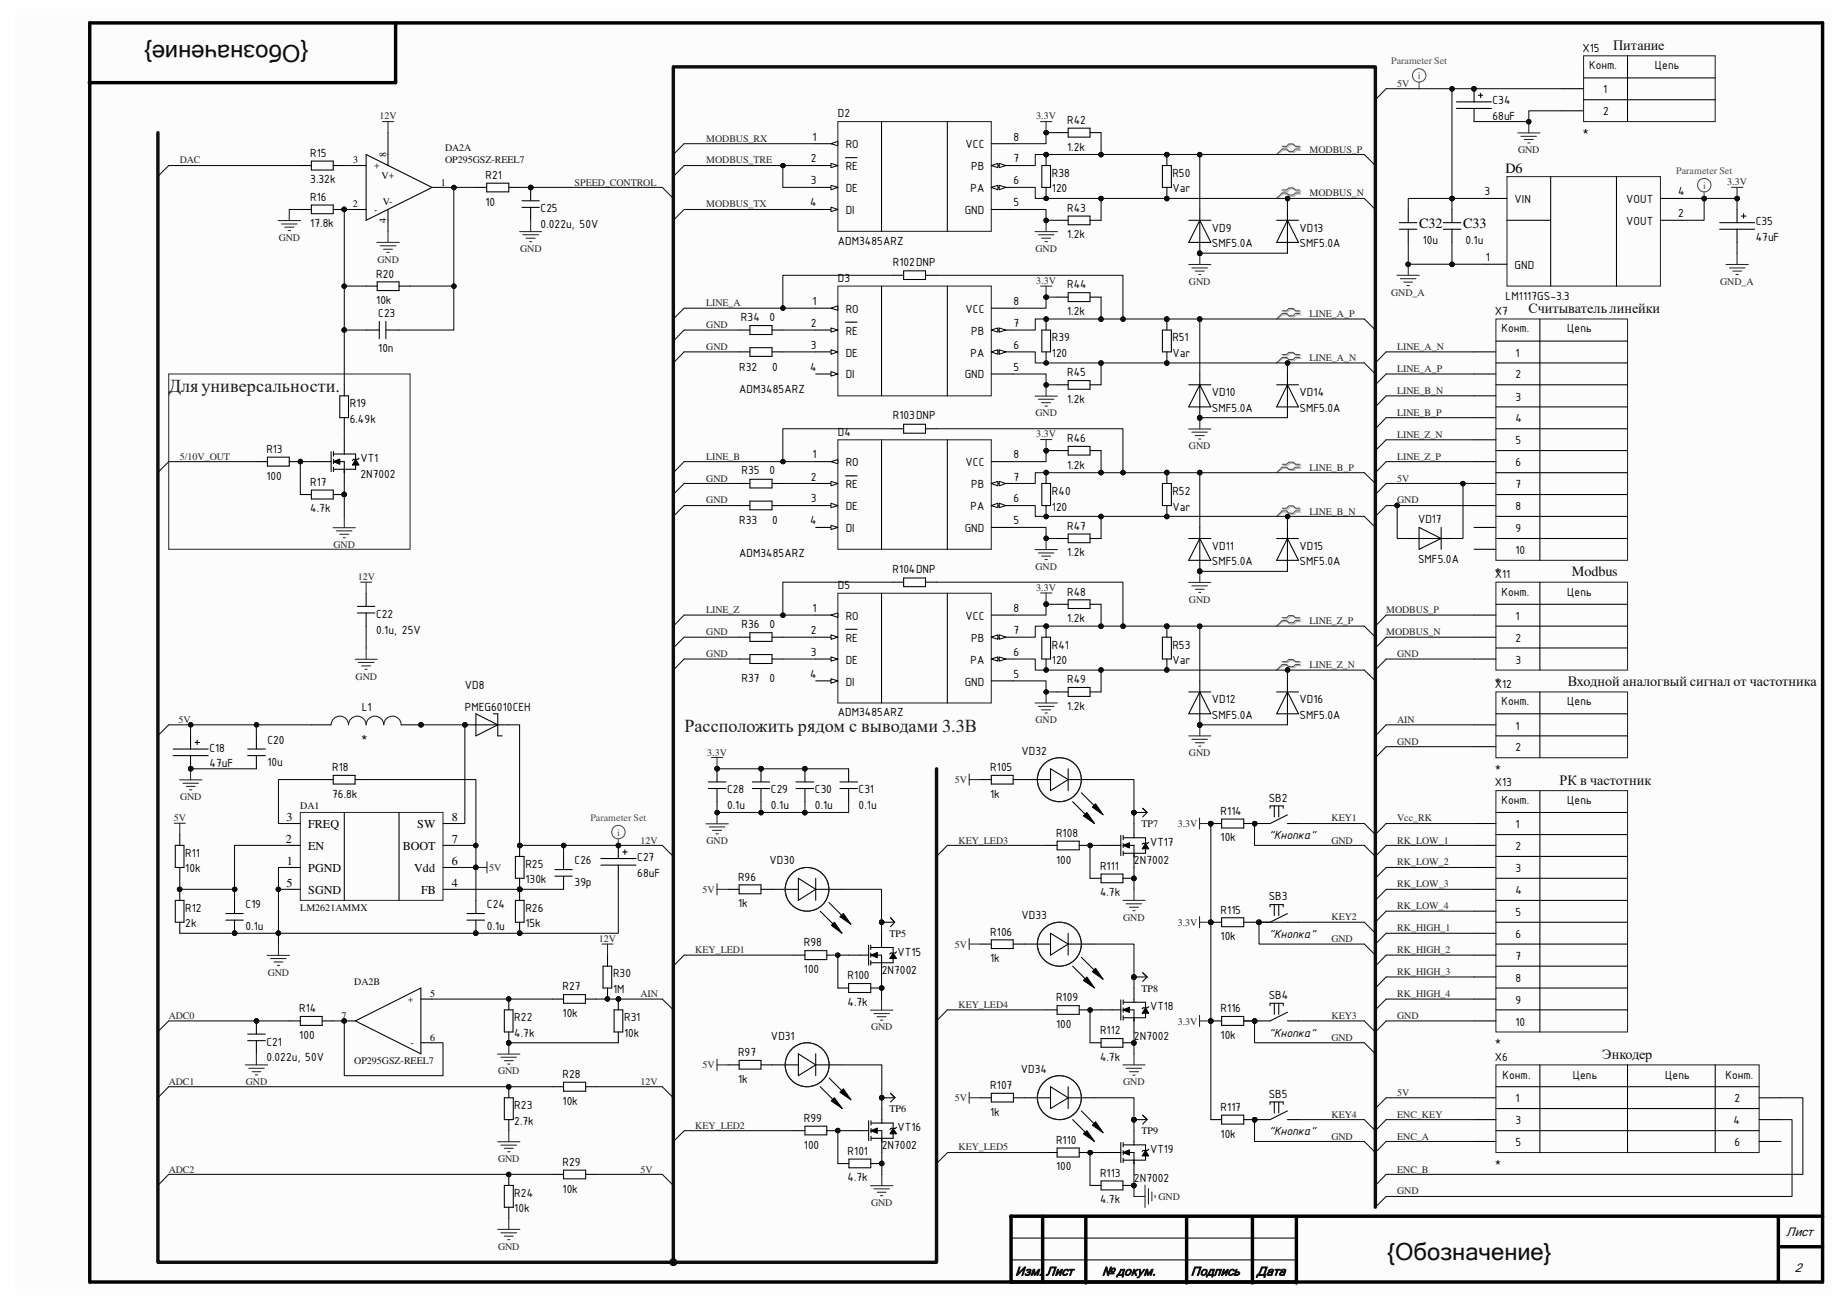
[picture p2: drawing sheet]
<svg xmlns="http://www.w3.org/2000/svg" width="297mm" height="210mm" viewBox="0 0 297 210" stroke-linecap="round" stroke-linejoin="round" font-family="sans-serif">
<defs><g id="words">
<g font-size="3.8" fill="#0e0e0e">
<text x="49.6" y="7.2" transform="rotate(180 49.6 7.2)">{Обозначение}</text>
<text x="223.1" y="202.6">{Обозначение}</text>
</g>
<g font-size="2.9" fill="#1c1c1c">
<text x="27.1" y="63.1">Дляуниверсальности.</text>
<text x="110.1" y="117.7">Рассположить рядом с выводами 3.3В</text>
</g>
<g font-size="2.3" fill="#0e0e0e">
<text x="259.4" y="8">Питание</text>
<text x="245.8" y="50.3">Считыватель линейки</text>
<text x="252.8" y="92.7">Modbus</text>
<text x="252.1" y="110.3">Входной аналогвый сигнал от частотника</text>
<text x="250.8" y="126.2">РК в частотник</text>
<text x="257.7" y="170.3">Энкодер</text>
</g>
<g font-size="2.3">
<text x="242.1" y="27.8">D6</text>
<text x="228.2" y="36.7">C32</text>
<text x="235.3" y="36.7">C33</text>
</g>
<g font-size="2">
<text x="254.5" y="8.3">X15</text>
<text x="255.6" y="11.1">Конт.</text>
<text x="266.1" y="11.1">Цепь</text>
<text x="240" y="16.8">C34</text>
<text x="257.8" y="15">1</text>
<text x="130.7" y="22.6">1</text>
<text x="134.7" y="18.9">D2</text>
<text x="136" y="23.8">RO</text>
<text x="155.3" y="23.8">VCC</text>
<text x="163" y="22.6">8</text>
<text x="171.6" y="19.9">R42</text>
<text x="240" y="19.3">68uF</text>
<text x="254.5" y="21.8">*</text>
<text x="257.8" y="18.5">2</text>
<text x="49.9" y="25.2">R15</text>
<text x="49.9" y="29.5">3.32k</text>
<text x="78.1" y="28.8">R21</text>
<text x="130.4" y="26.1">2</text>
<text x="130.4" y="29.7">3</text>
<text x="136" y="27.4">RE</text>
<text x="156.2" y="27.4">PB</text>
<text x="163" y="26.1">7</text>
<text x="163" y="29.7">6</text>
<text x="169.2" y="28.4">R38</text>
<text x="171.6" y="24.2">1.2k</text>
<text x="188.5" y="28.4">R50</text>
<text x="49.9" y="32.3">R16</text>
<text x="78.1" y="33.1">10</text>
<text x="86.9" y="34.1">C25</text>
<text x="130.3" y="33.2">4</text>
<text x="136" y="30.9">DE</text>
<text x="136" y="34.4">DI</text>
<text x="155.1" y="34.4">GND</text>
<text x="156.1" y="30.9">PA</text>
<text x="163" y="33.2">5</text>
<text x="169.2" y="30.9">120</text>
<text x="171.6" y="34.1">R43</text>
<text x="188.5" y="30.9">Var</text>
<text x="238.7" y="31.4">3</text>
<text x="243.6" y="32.7">VIN</text>
<text x="261.5" y="32.7">VOUT</text>
<text x="269.9" y="35">2</text>
<text x="269.9" y="31.4">4</text>
<text x="49.9" y="36.6">17.8k</text>
<text x="86.9" y="36.6">0.022u, 50V</text>
<text x="134.7" y="39.4">ADM3485ARZ</text>
<text x="171.6" y="38.4">1.2k</text>
<text x="194.9" y="37.3">VD9</text>
<text x="194.9" y="39.8">SMF5.0A</text>
<text x="209" y="37.3">VD13</text>
<text x="209" y="39.8">SMF5.0A</text>
<text x="228.8" y="39.2">10u</text>
<text x="235.7" y="39.2">0.1u</text>
<text x="239" y="42">1</text>
<text x="261.5" y="36.2">VOUT</text>
<text x="282.4" y="36.2">C35</text>
<text x="282.4" y="38.7">47uF</text>
<text x="60.5" y="44.7">R20</text>
<text x="134.7" y="45.3">D3</text>
<text x="143.6" y="42.8">R102DNP</text>
<text x="171.6" y="46.4">R44</text>
<text x="243.6" y="43.3">GND</text>
<text x="60.5" y="48.9">10k</text>
<text x="60.8" y="51">C23</text>
<text x="119.2" y="51.6">R34</text>
<text x="123.8" y="51.6">0</text>
<text x="130.4" y="52.6">2</text>
<text x="130.7" y="49.1">1</text>
<text x="136" y="50.3">RO</text>
<text x="136" y="53.8">RE</text>
<text x="155.3" y="50.3">VCC</text>
<text x="156.2" y="53.8">PB</text>
<text x="163" y="49.1">8</text>
<text x="163" y="52.6">7</text>
<text x="171.6" y="50.7">1.2k</text>
<text x="240.4" y="50.6">X7</text>
<text x="241.5" y="53.5">Конт.</text>
<text x="242.1" y="48.2">LM1117GS-3.3</text>
<text x="252" y="53.5">Цепь</text>
<text x="60.8" y="56.7">10n</text>
<text x="118.9" y="59.6">R32</text>
<text x="124.2" y="59.6">0</text>
<text x="130.3" y="59.6">4</text>
<text x="130.4" y="56.1">3</text>
<text x="136" y="57.4">DE</text>
<text x="156.1" y="57.4">PA</text>
<text x="163" y="56.1">6</text>
<text x="163" y="59.6">5</text>
<text x="169.2" y="54.9">R39</text>
<text x="169.2" y="57.4">120</text>
<text x="188.5" y="54.9">R51</text>
<text x="188.5" y="57.4">Var</text>
<text x="243.8" y="57.4">1</text>
<text x="56.3" y="65.5">R19</text>
<text x="118.9" y="63.2">ADM3485ARZ</text>
<text x="136" y="60.9">DI</text>
<text x="155.1" y="60.9">GND</text>
<text x="171.6" y="60.5">R45</text>
<text x="171.6" y="64.8">1.2k</text>
<text x="194.9" y="63.8">VD10</text>
<text x="209" y="63.8">VD14</text>
<text x="243.8" y="60.9">2</text>
<text x="243.8" y="64.4">3</text>
<text x="56.3" y="68">6.49k</text>
<text x="134.7" y="70.1">D4</text>
<text x="143.6" y="67.4">R103DNP</text>
<text x="171.6" y="71.1">R46</text>
<text x="194.9" y="66.3">SMF5.0A</text>
<text x="209" y="66.3">SMF5.0A</text>
<text x="243.8" y="67.9">4</text>
<text x="243.8" y="71.5">5</text>
<text x="42.8" y="72.9">R13</text>
<text x="42.8" y="77.1">100</text>
<text x="58" y="74.3">VT1</text>
<text x="58" y="76.8">2N7002</text>
<text x="119.2" y="76.2">R35</text>
<text x="123.8" y="76.2">0</text>
<text x="130.4" y="77.3">2</text>
<text x="130.7" y="73.7">1</text>
<text x="136" y="75">RO</text>
<text x="155.3" y="75">VCC</text>
<text x="163" y="73.7">8</text>
<text x="163" y="77.3">7</text>
<text x="171.6" y="75.4">1.2k</text>
<text x="243.8" y="75">6</text>
<text x="49.9" y="78.1">R17</text>
<text x="49.9" y="82.4">4.7k</text>
<text x="130.4" y="80.8">3</text>
<text x="136" y="78.5">RE</text>
<text x="136" y="82">DE</text>
<text x="156.1" y="82">PA</text>
<text x="156.2" y="78.5">PB</text>
<text x="163" y="80.8">6</text>
<text x="169.2" y="79.6">R40</text>
<text x="169.2" y="82.1">120</text>
<text x="188.5" y="79.6">R52</text>
<text x="188.5" y="82.1">Var</text>
<text x="243.8" y="78.5">7</text>
<text x="243.8" y="82">8</text>
<text x="118.9" y="89.6">ADM3485ARZ</text>
<text x="118.9" y="84.3">R33</text>
<text x="124.2" y="84.3">0</text>
<text x="130.3" y="84.3">4</text>
<text x="136" y="85.6">DI</text>
<text x="155.1" y="85.6">GND</text>
<text x="163" y="84.3">5</text>
<text x="171.6" y="85.2">R47</text>
<text x="171.6" y="89.5">1.2k</text>
<text x="194.9" y="88.4">VD11</text>
<text x="209" y="88.4">VD15</text>
<text x="228" y="84.2">VD17</text>
<text x="243.8" y="85.6">9</text>
<text x="243.8" y="89.1">10</text>
<text x="134.7" y="94.7">D5</text>
<text x="143.5" y="92.1">R104DNP</text>
<text x="171.6" y="95.8">R48</text>
<text x="194.9" y="90.9">SMF5.0A</text>
<text x="209" y="90.9">SMF5.0A</text>
<text x="228" y="90.6">SMF5.0A</text>
<text x="240.4" y="93">X11</text>
<text x="240.4" y="92.3">*</text>
<text x="241.5" y="95.8">Конт.</text>
<text x="252" y="95.8">Цепь</text>
<text x="60.5" y="99.4">C22</text>
<text x="60.5" y="101.9">0.1u, 25V</text>
<text x="119.2" y="101">R36</text>
<text x="123.8" y="101">0</text>
<text x="130.4" y="102">2</text>
<text x="130.7" y="98.4">1</text>
<text x="136" y="99.7">RO</text>
<text x="155.3" y="99.7">VCC</text>
<text x="163" y="98.4">8</text>
<text x="163" y="102">7</text>
<text x="171.6" y="100.1">1.2k</text>
<text x="243.8" y="99.7">1</text>
<text x="130.4" y="105.5">3</text>
<text x="136" y="103.2">RE</text>
<text x="136" y="106.8">DE</text>
<text x="156.1" y="106.8">PA</text>
<text x="156.2" y="103.2">PB</text>
<text x="163" y="105.5">6</text>
<text x="169.2" y="104.3">R41</text>
<text x="169.2" y="106.8">120</text>
<text x="188.5" y="104.3">R53</text>
<text x="188.5" y="106.8">Var</text>
<text x="243.8" y="103.2">2</text>
<text x="243.8" y="106.8">3</text>
<text x="74.8" y="110.8">VD8</text>
<text x="119.2" y="109.8">R37</text>
<text x="123.8" y="109.8">0</text>
<text x="130.3" y="109">4</text>
<text x="136" y="110.3">DI</text>
<text x="155.1" y="110.3">GND</text>
<text x="163" y="109">5</text>
<text x="171.6" y="109.9">R49</text>
<text x="194.9" y="113.1">VD12</text>
<text x="209" y="113.1">VD16</text>
<text x="240.4" y="109.9">*</text>
<text x="240.4" y="110.6">X12</text>
<text x="241.5" y="113.5">Конт.</text>
<text x="252" y="113.5">Цепь</text>
<text x="43" y="119.6">C20</text>
<text x="58.1" y="119.3">*</text>
<text x="58.2" y="114.3">L1</text>
<text x="74.8" y="114.3">PMEG6010CEH</text>
<text x="134.7" y="115.2">ADM3485ARZ</text>
<text x="171.6" y="114.2">1.2k</text>
<text x="194.9" y="115.6">SMF5.0A</text>
<text x="209" y="115.6">SMF5.0A</text>
<text x="243.8" y="117.3">1</text>
<text x="33.7" y="120.9">C18</text>
<text x="33.7" y="123.4">47uF</text>
<text x="43" y="123.1">10u</text>
<text x="53.4" y="124">R18</text>
<text x="159.3" y="124">R105</text>
<text x="164.3" y="121.4">VD32</text>
<text x="240.4" y="124.1">*</text>
<text x="243.8" y="120.9">2</text>
<text x="53.4" y="128.3">76.8k</text>
<text x="116.9" y="127.6">C28</text>
<text x="116.9" y="130.1">0.1u</text>
<text x="124" y="127.6">C29</text>
<text x="124" y="130.1">0.1u</text>
<text x="131.1" y="127.6">C30</text>
<text x="131.1" y="130.1">0.1u</text>
<text x="138.1" y="127.6">C31</text>
<text x="138.1" y="130.1">0.1u</text>
<text x="159.3" y="128.3">1k</text>
<text x="196.3" y="131.1">R114</text>
<text x="204" y="128.9">SB2</text>
<text x="240.4" y="126.5">X13</text>
<text x="241.5" y="129.3">Конт.</text>
<text x="252" y="129.3">Цепь</text>
<text x="29.8" y="137.8">R11</text>
<text x="169.8" y="134.6">R108</text>
<text x="185" y="136.1">VT17</text>
<text x="196.3" y="135.3">10k</text>
<text x="204" y="135">&quot;Кнопка&quot;</text>
<text x="243.8" y="133.2">1</text>
<text x="243.8" y="136.7">2</text>
<text x="29.8" y="140.3">10k</text>
<text x="84.5" y="139.6">R25</text>
<text x="84.5" y="142.1">130k</text>
<text x="92.4" y="139">C26</text>
<text x="92.4" y="142.5">39p</text>
<text x="102.5" y="138.5">C27</text>
<text x="102.5" y="141">68uF</text>
<text x="118.7" y="141.6">R96</text>
<text x="123.7" y="139">VD30</text>
<text x="169.8" y="138.9">100</text>
<text x="176.9" y="139.9">R111</text>
<text x="182.4" y="139">2N7002</text>
<text x="243.8" y="140.3">3</text>
<text x="243.8" y="143.8">4</text>
<text x="29.8" y="146.6">R12</text>
<text x="29.8" y="149.1">2k</text>
<text x="39.5" y="146">C19</text>
<text x="39.5" y="149.6">0.1u</text>
<text x="78.3" y="146">C24</text>
<text x="78.3" y="149.6">0.1u</text>
<text x="84.5" y="146.6">R26</text>
<text x="84.5" y="149.1">15k</text>
<text x="118.7" y="145.9">1k</text>
<text x="164.3" y="147.8">VD33</text>
<text x="176.9" y="144.2">4.7k</text>
<text x="196.3" y="146.9">R115</text>
<text x="204" y="144.8">SB3</text>
<text x="243.8" y="147.3">5</text>
<text x="129.3" y="152.2">R98</text>
<text x="144.4" y="153.7">VT15</text>
<text x="159.3" y="150.5">R106</text>
<text x="159.3" y="154.8">1k</text>
<text x="196.3" y="151.2">10k</text>
<text x="204" y="150.9">&quot;Кнопка&quot;</text>
<text x="243.8" y="150.8">6</text>
<text x="243.8" y="154.4">7</text>
<text x="90.5" y="159.3">R27</text>
<text x="98.6" y="157.2">R30</text>
<text x="98.6" y="159.7">1M</text>
<text x="129.3" y="156.5">100</text>
<text x="136.3" y="157.5">R100</text>
<text x="136.3" y="161.8">4.7k</text>
<text x="141.8" y="156.6">2N7002</text>
<text x="169.8" y="161.1">R109</text>
<text x="204" y="160.7">SB4</text>
<text x="243.8" y="157.9">8</text>
<text x="243.8" y="161.4">9</text>
<text x="48.1" y="162.8">R14</text>
<text x="48.1" y="167.1">100</text>
<text x="82.7" y="164.3">R22</text>
<text x="82.7" y="166.8">4.7k</text>
<text x="90.5" y="163.6">10k</text>
<text x="100.4" y="164.3">R31</text>
<text x="100.4" y="166.8">10k</text>
<text x="124" y="167.2">VD31</text>
<text x="169.8" y="165.4">100</text>
<text x="176.9" y="166.4">R112</text>
<text x="182.4" y="167.2">2N7002</text>
<text x="185" y="162.5">VT18</text>
<text x="196.3" y="162.8">R116</text>
<text x="196.3" y="167.1">10k</text>
<text x="204" y="166.8">&quot;Кнопка&quot;</text>
<text x="243.8" y="165">10</text>
<text x="42.8" y="168.2">C21</text>
<text x="42.8" y="170.7">0.022u, 50V</text>
<text x="90.5" y="173.4">R28</text>
<text x="118.7" y="169.9">R97</text>
<text x="164.2" y="172.5">VD34</text>
<text x="176.9" y="170.6">4.7k</text>
<text x="240.4" y="168.1">*</text>
<text x="240.4" y="170.6">X6</text>
<text x="241.6" y="173.6">Конт.</text>
<text x="252.9" y="173.6">Цепь</text>
<text x="267.8" y="173.6">Цепь</text>
<text x="277.5" y="173.6">Конт.</text>
<text x="82.7" y="178.4">R23</text>
<text x="90.5" y="177.7">10k</text>
<text x="118.7" y="174.2">1k</text>
<text x="159.3" y="175.2">R107</text>
<text x="159.3" y="179.5">1k</text>
<text x="196.3" y="178.7">R117</text>
<text x="204" y="176.6">SB5</text>
<text x="243.8" y="177.3">1</text>
<text x="278.9" y="177.3">2</text>
<text x="82.7" y="180.9">2.7k</text>
<text x="129.3" y="180.5">R99</text>
<text x="129.3" y="184.7">100</text>
<text x="136.3" y="185.8">R101</text>
<text x="141.8" y="184.9">2N7002</text>
<text x="144.4" y="181.9">VT16</text>
<text x="169.8" y="184">R110</text>
<text x="185" y="185.4">VT19</text>
<text x="196.3" y="183">10k</text>
<text x="204" y="182.6">&quot;Кнопка&quot;</text>
<text x="243.8" y="180.8">3</text>
<text x="243.8" y="184.4">5</text>
<text x="278.8" y="180.8">4</text>
<text x="278.9" y="184.4">6</text>
<text x="90.5" y="187.5">R29</text>
<text x="90.5" y="191.8">10k</text>
<text x="136.3" y="190">4.7k</text>
<text x="169.8" y="188.3">100</text>
<text x="176.9" y="189.3">R113</text>
<text x="182.4" y="190.2">2N7002</text>
<text x="240.4" y="187.6">*</text>
<text x="82.7" y="192.5">R24</text>
<text x="82.7" y="195">10k</text>
<text x="176.9" y="193.5">4.7k</text>
</g>
<g font-size="2" fill="#0e0e0e">
<text x="287.3" y="198.8">Лист</text>
<text x="163.3" y="205.1">Изм.</text>
<text x="168.2" y="205.1">Лист</text>
<text x="177.2" y="205.1">№ докум.</text>
<text x="191.5" y="205.1">Подпись</text>
<text x="202.1" y="205.1">Дата</text>
<text x="288.6" y="204.6">2</text>
</g>
<g font-size="1.9">
<text x="46" y="135.6">2</text>
<text x="46.1" y="132.1">3</text>
<text x="49.6" y="136.7">EN</text>
<text x="49.6" y="133.1">FREQ</text>
<text x="64.8" y="136.7">BOOT</text>
<text x="67.1" y="133.1">SW</text>
<text x="72.7" y="132.1">8</text>
<text x="72.7" y="135.6">7</text>
<text x="46.1" y="142.7">5</text>
<text x="46.1" y="139.1">1</text>
<text x="49.6" y="140.2">PGND</text>
<text x="49.6" y="143.7">SGND</text>
<text x="66.6" y="140.2">Vdd</text>
<text x="67.7" y="143.7">FB</text>
<text x="72.7" y="139.1">6</text>
<text x="72.7" y="142.7">4</text>
</g>
<g font-size="1.6" fill="#4c4c4c">
<text x="223.7" y="10.4">Parameter Set</text>
<text x="228" y="12.7">i</text>
<text x="269.6" y="28">Parameter Set</text>
<text x="273.9" y="30.4">i</text>
<text x="95" y="132.1">Parameter Set</text>
<text x="99.3" y="134.4">i</text>
</g>
<g font-size="1.6" fill="#262626">
<text x="224.7" y="14">5V</text>
<text x="61" y="19.2">12V</text>
<text x="113.6" y="22.8">MODBUS_RX</text>
<text x="166.7" y="19.2">3.3V</text>
<text x="28.9" y="26.3">DAC</text>
<text x="92.4" y="29.8">SPEED_CONTROL</text>
<text x="113.6" y="26.3">MODBUS_TRE</text>
<text x="210.6" y="24.6">MODBUS_P</text>
<text x="244.1" y="24.6">GND</text>
<text x="277.8" y="29.8">3.3V</text>
<text x="113.6" y="33.4">MODBUS_TX</text>
<text x="210.6" y="31.6">MODBUS_N</text>
<text x="44.8" y="38.7">GND</text>
<text x="83.6" y="40.5">GND</text>
<text x="166.5" y="40.5">GND</text>
<text x="60.7" y="42.2">GND</text>
<text x="166.7" y="45.7">3.3V</text>
<text x="191.2" y="45.8">GND</text>
<text x="223.7" y="47.5">GND_A</text>
<text x="276.6" y="45.8">GND_A</text>
<text x="113.6" y="52.7">GND</text>
<text x="113.6" y="49.2">LINE_A</text>
<text x="210.6" y="51">LINE_A_P</text>
<text x="113.6" y="56.3">GND</text>
<text x="210.6" y="58">LINE_A_N</text>
<text x="224.7" y="59.8">LINE_A_P</text>
<text x="224.7" y="56.3">LINE_A_N</text>
<text x="224.7" y="63.3">LINE_B_N</text>
<text x="166.5" y="67">GND</text>
<text x="166.7" y="70.4">3.3V</text>
<text x="224.7" y="66.9">LINE_B_P</text>
<text x="224.7" y="70.4">LINE_Z_N</text>
<text x="28.9" y="73.9">5/10V_OUT</text>
<text x="113.6" y="77.5">GND</text>
<text x="113.6" y="73.9">LINE_B</text>
<text x="191.2" y="72.3">GND</text>
<text x="210.6" y="75.7">LINE_B_P</text>
<text x="224.7" y="73.9">LINE_Z_P</text>
<text x="224.7" y="77.5">5V</text>
<text x="113.6" y="81">GND</text>
<text x="210.6" y="82.8">LINE_B_N</text>
<text x="224.7" y="81">GND</text>
<text x="53.6" y="88.1">GND</text>
<text x="57.5" y="93.3">12V</text>
<text x="166.5" y="91.7">GND</text>
<text x="166.7" y="95.1">3.3V</text>
<text x="113.6" y="98.6">LINE_Z</text>
<text x="191.2" y="96.9">GND</text>
<text x="210.6" y="100.4">LINE_Z_P</text>
<text x="222.9" y="98.6">MODBUS_P</text>
<text x="113.6" y="102.2">GND</text>
<text x="113.6" y="105.7">GND</text>
<text x="210.6" y="107.4">LINE_Z_N</text>
<text x="222.9" y="102.2">MODBUS_N</text>
<text x="224.7" y="105.7">GND</text>
<text x="57.2" y="109.3">GND</text>
<text x="28.7" y="116.2">5V</text>
<text x="166.5" y="116.3">GND</text>
<text x="224.7" y="116.2">AIN</text>
<text x="224.7" y="119.8">GND</text>
<text x="113.7" y="121.5">3.3V</text>
<text x="153.6" y="126">5V</text>
<text x="191.2" y="121.6">GND</text>
<text x="29" y="128.7">GND</text>
<text x="27.9" y="132.1">5V</text>
<text x="103" y="135.7">12V</text>
<text x="113.6" y="135.8">GND</text>
<text x="154.1" y="135.7">KEY_LED3</text>
<text x="189.4" y="133.1">3.3V</text>
<text x="214.1" y="132.1">KEY1</text>
<text x="214.1" y="135.7">GND</text>
<text x="224.7" y="135.7">RK_LOW_1</text>
<text x="224.7" y="132.1">Vcc_RK</text>
<text x="78.7" y="140.1">5V</text>
<text x="113" y="143.6">5V</text>
<text x="224.7" y="139.2">RK_LOW_2</text>
<text x="224.7" y="142.7">RK_LOW_3</text>
<text x="180.6" y="148.1">GND</text>
<text x="189.4" y="148.9">3.3V</text>
<text x="214.1" y="148">KEY2</text>
<text x="224.7" y="146.3">RK_LOW_4</text>
<text x="224.7" y="149.8">RK_HIGH_1</text>
<text x="96.3" y="151.5">12V</text>
<text x="111.8" y="153.3">KEY_LED1</text>
<text x="153.6" y="152.4">5V</text>
<text x="214.1" y="151.6">GND</text>
<text x="224.7" y="153.3">RK_HIGH_2</text>
<text x="43" y="156.9">GND</text>
<text x="103" y="160.4">AIN</text>
<text x="224.7" y="156.8">RK_HIGH_3</text>
<text x="224.7" y="160.4">RK_HIGH_4</text>
<text x="27.1" y="163.9">ADC0</text>
<text x="140.1" y="165.7">GND</text>
<text x="154.1" y="162.1">KEY_LED4</text>
<text x="189.4" y="164.8">3.3V</text>
<text x="214.1" y="163.9">KEY3</text>
<text x="214.1" y="167.4">GND</text>
<text x="224.7" y="163.9">GND</text>
<text x="80.1" y="172.8">GND</text>
<text x="113" y="171.8">5V</text>
<text x="27.1" y="174.5">ADC1</text>
<text x="39.5" y="174.5">GND</text>
<text x="103" y="174.5">12V</text>
<text x="153.6" y="177.1">5V</text>
<text x="180.6" y="174.5">GND</text>
<text x="214.1" y="179.7">KEY4</text>
<text x="224.7" y="179.7">ENC_KEY</text>
<text x="224.7" y="176.2">5V</text>
<text x="111.8" y="181.5">KEY_LED2</text>
<text x="154.1" y="185">KEY_LED5</text>
<text x="214.1" y="183.3">GND</text>
<text x="224.7" y="183.3">ENC_A</text>
<text x="27.1" y="188.6">ADC2</text>
<text x="80.1" y="186.9">GND</text>
<text x="103" y="188.6">5V</text>
<text x="224.7" y="188.6">ENC_B</text>
<text x="140.1" y="194">GND</text>
<text x="186.3" y="193">GND</text>
<text x="224.7" y="192.1">GND</text>
<text x="80.1" y="201">GND</text>
</g>
<g font-size="1.6">
<text x="56.8" y="26.3">3</text>
<text x="60.2" y="27.2">+</text>
<text x="61.4" y="28.8">V+</text>
<text x="62.1" y="25.2" transform="rotate(-90 62.1 25.2)">8</text>
<text x="70.9" y="29.8">1</text>
<text x="56.7" y="33.4">2</text>
<text x="60.2" y="34.2">-</text>
<text x="61.6" y="33">V-</text>
<text x="62.1" y="35.9" transform="rotate(-90 62.1 35.9)">4</text>
<text x="183.6" y="133.1">TP7</text>
<text x="143" y="150.7">TP5</text>
<text x="65.6" y="161.2">+</text>
<text x="69.2" y="160.4">5</text>
<text x="183.6" y="159.5">TP8</text>
<text x="54.9" y="163.9">7</text>
<text x="69.2" y="167.4">6</text>
<text x="66" y="168.3">-</text>
<text x="143" y="178.9">TP6</text>
<text x="183.6" y="182.5">TP9</text>
</g>
<g font-size="1.6" fill="#0e0e0e">
<text x="71.6" y="24.3">DA2A</text>
<text x="71.6" y="26.2">OP295GSZ-REEL7</text>
<text x="48.3" y="130.2">DA1</text>
<text x="48.3" y="146.5">LM2621AMMX</text>
<text x="57" y="158.4">DA2B</text>
<text x="57" y="171.2">OP295GSZ-REEL7</text>
</g>
</g></defs>
<g fill="#fcfcfc">
<path d="M2.5 1.6h292.1v206.7h-292.1z" fill-rule="evenodd"/>
<path d="M2.5 1.6h292.1v206.7h-292.1z" fill-rule="evenodd"/>
</g>
<path d="M14.4 3.7h278.7v202.5h-278.7zM63.5 3.8h.1v9.5h-49.3M167.7 195.6v10.4M174.6 195.7v10.5M190.8 195.7v10.5M201.4 195.7v10.5M208.4 195.6h-45.8v10.6M208.5 195.7v10.5M208.5 195.6h84.6M286 195.7v10.4M286.1 200.5h7" fill="none" stroke="#000" stroke-width=".55"/>
<g fill="#000">
<circle cx="162.6" cy="195.6" r=".28"/>
<circle cx="174.6" cy="206.2" r=".28"/>
<circle cx="190.8" cy="206.2" r=".28"/>
<circle cx="201.4" cy="206.2" r=".28"/>
<circle cx="208.5" cy="206.2" r=".28"/>
</g>
<path d="M57.1 26.6h1.8M57.1 33.7h1.8M62.4 24.8v1.8M62.4 33.7v1.7M71.2 30.1h-1.7l-10.6-5.3v10.6l10.4-5.2M162.6 199.1h45.8M162.6 202.6h45.8" fill="none" stroke="#000" stroke-width=".17"/>
<path d="M61.5 19.6h1.8M62.4 19.6v1.7M60.6 39h3.6M61.2 39.5h2.5M62.4 37.2v1.8M61.7 40.1h1.4M62.2 40.6h.4" fill="none" stroke="#262626" stroke-width=".17"/>
<circle cx="55.3" cy="33.7" r=".36" fill="#0e0e0e"/>
<circle cx="55.3" cy="33.7" r=".36" fill="none" stroke="#0e0e0e" stroke-width=".16"/>
<path d="M53.6 33.7h1.8" fill="none" stroke="#000" stroke-width=".17"/>
<circle cx="55.3" cy="33.7" r=".36" fill="#0e0e0e"/>
<circle cx="55.3" cy="33.7" r=".36" fill="none" stroke="#0e0e0e" stroke-width=".16"/>
<path d="M48.3 33.7h1.8M48.3 26.6h1.8M50.1 33h3.5v1.4h-3.5zM50.1 25.9h3.5v1.4h-3.5zM53.6 26.6h1.8M76.5 30.1h1.8M78.3 29.5h3.5v1.4h-3.5zM81.8 30.1h1.8M58.9 46h1.8M60.7 45.3h3.5v1.4h-3.5zM64.2 46h1.8" fill="none" stroke="#000" stroke-width=".17"/>
<path d="M27.1 26.6l-1.7 1.8" fill="none" stroke="#0e0e0e" stroke-width=".17"/>
<circle cx="85.4" cy="30.2" r=".36" fill="#0e0e0e"/>
<circle cx="85.4" cy="30.2" r=".36" fill="none" stroke="#0e0e0e" stroke-width=".16"/>
<path d="M83.9 33.4h2.8M83.9 32.3h2.8M85.3 30.1v2.2M85.3 33.4v2" fill="none" stroke="#000" stroke-width=".17"/>
<circle cx="85.4" cy="30.2" r=".36" fill="#0e0e0e"/>
<circle cx="85.4" cy="30.2" r=".36" fill="none" stroke="#0e0e0e" stroke-width=".16"/>
<path d="M44.7 35.5h3.6M45.3 36h2.5M45.8 36.5h1.4M46.4 37.1h.3M46.5 33.7v1.8M83.6 37.3h3.5M84.1 37.8h2.5M84.6 38.3h1.5M85.2 38.9h.3M85.3 35.4v1.9" fill="none" stroke="#262626" stroke-width=".17"/>
<g fill="none" stroke="#000" stroke-width=".17">
<path d="M41.2 74.3h1.8M43 73.5h3.5v1.5h-3.5zM46.5 74.3h1.8M50.1 74.3h3.2M53.3 72.6v3.3M53.6 72.6v.8M53.6 73.9v.7M53.6 75.1v.8M53.7 74.3h1.7v3.5M53.7 73h3.5v.9M54.6 63.7h1.4v3.5h-1.4zM55.4 61.9v1.8"/>
<path d="M55.4 67.2v1.8M55.4 70.7v2.3M57.2 74.8v.7h-3.5M57.7 73.7l-.1 .2h-.7l-.2 .2"/>
</g>
<path d="M53.6 74.3l1-.5v.9zM57.2 73.9l.5 .9h-1z" fill="#000"/>
<path d="M53.6 74.3l1-.5v.9zM57.2 73.9l.5 .9h-1z" fill="none" stroke="#000" stroke-width=".16"/>
<path d="M27.1 74.3l-1.7 1.7" fill="none" stroke="#0e0e0e" stroke-width=".17"/>
<circle cx="55.3" cy="79.5" r=".36" fill="#0e0e0e"/>
<circle cx="55.3" cy="79.5" r=".36" fill="none" stroke="#0e0e0e" stroke-width=".16"/>
<path d="M53.6 79.5h1.8" fill="none" stroke="#000" stroke-width=".17"/>
<circle cx="55.3" cy="79.5" r=".36" fill="#0e0e0e"/>
<circle cx="55.3" cy="79.5" r=".36" fill="none" stroke="#0e0e0e" stroke-width=".16"/>
<path d="M131.2 23.1h3.5M58.9 53.1h2.1M61 51.7v2.8M62.1 53.1h2.1M62.1 51.7v2.8M48.3 79.5h1.8M50.1 78.8h3.5v1.5h-3.5z" fill="none" stroke="#000" stroke-width=".17"/>
<path d="M134.7 19.6h24.7v17.6h-24.7zM53.5 84.9h3.6M54.1 85.4h2.5M54.6 85.9h1.5M55.2 86.5h.3M55.4 83.1v1.8" fill="none" stroke="#262626" stroke-width=".17"/>
<path d="M27.1 60.2h38.9v28.1h-38.9z" fill="none" stroke="#2e2e2e" stroke-width=".17"/>
<path d="M106.5 30.1l1.8 1.8" fill="none" stroke="#0e0e0e" stroke-width=".17"/>
<path d="M133.6 23.1l1.1-.4v.8z" fill="#fbfbfb"/>
<path d="M133.6 23.1l1.1-.4v.8z" fill="none" stroke="#000" stroke-width=".16"/>
<path d="M131.2 26.6h3.5" fill="none" stroke="#000" stroke-width=".17"/>
<path d="M133.6 26.3l1.1 .3-1.1 .4z" fill="#fbfbfb"/>
<path d="M133.6 26.3l1.1 .3-1.1 .4z" fill="none" stroke="#000" stroke-width=".16"/>
<path d="M131.2 30.1h3.5M136 25.4h1.8" fill="none" stroke="#000" stroke-width=".17"/>
<path d="M133.6 29.8l1.1 .3-1.1 .4z" fill="#fbfbfb"/>
<path d="M133.6 29.8l1.1 .3-1.1 .4z" fill="none" stroke="#000" stroke-width=".16"/>
<path d="M131.2 33.7h3.5" fill="none" stroke="#000" stroke-width=".17"/>
<path d="M133.6 33.3l1.1 .4-1.1 .3z" fill="#fbfbfb"/>
<path d="M133.6 33.3l1.1 .4-1.1 .3z" fill="none" stroke="#000" stroke-width=".16"/>
<path d="M159.4 33.7h3.5M159.4 26.6h3.5" fill="none" stroke="#000" stroke-width=".17"/>
<path d="M159.4 26.6l1.1-.3v.7z" fill="#fbfbfb"/>
<path d="M159.4 26.6l1.1-.3v.7z" fill="none" stroke="#000" stroke-width=".16"/>
<path d="M160.7 26.3l1.1 .3-1.1 .4z" fill="#fbfbfb"/>
<path d="M160.7 26.3l1.1 .3-1.1 .4z" fill="none" stroke="#000" stroke-width=".16"/>
<path d="M159.4 30.1h3.5" fill="none" stroke="#000" stroke-width=".17"/>
<path d="M159.4 30.1l1.1-.3v.7z" fill="#fbfbfb"/>
<path d="M159.4 30.1l1.1-.3v.7z" fill="none" stroke="#000" stroke-width=".16"/>
<path d="M160.7 29.8l1.1 .3-1.1 .4z" fill="#fbfbfb"/>
<path d="M160.7 29.8l1.1 .3-1.1 .4z" fill="none" stroke="#000" stroke-width=".16"/>
<path d="M141.8 19.6v17.6M152.4 19.6v17.6M159.4 23.1h3.5M131.2 49.6h3.5" fill="none" stroke="#000" stroke-width=".17"/>
<path d="M110 23.1l-1.7 1.7M110 26.6l-1.7 1.8M110 33.7l-1.7 1.7" fill="none" stroke="#0e0e0e" stroke-width=".17"/>
<path d="M134.7 46h24.7v17.7h-24.7z" fill="none" stroke="#262626" stroke-width=".17"/>
<path d="M133.6 49.6l1.1-.4v.7z" fill="#fbfbfb"/>
<path d="M133.6 49.6l1.1-.4v.7z" fill="none" stroke="#000" stroke-width=".16"/>
<path d="M131.2 53.1h3.5" fill="none" stroke="#000" stroke-width=".17"/>
<path d="M133.6 52.7l1.1 .4-1.1 .3z" fill="#fbfbfb"/>
<path d="M133.6 52.7l1.1 .4-1.1 .3z" fill="none" stroke="#000" stroke-width=".16"/>
<path d="M131.2 56.6h3.5M136 51.8h1.8" fill="none" stroke="#000" stroke-width=".17"/>
<path d="M133.6 56.3l1.1 .3-1.1 .4z" fill="#fbfbfb"/>
<path d="M133.6 56.3l1.1 .3-1.1 .4z" fill="none" stroke="#000" stroke-width=".16"/>
<path d="M131.2 60.2h3.5" fill="none" stroke="#000" stroke-width=".17"/>
<path d="M133.6 59.8l1.1 .4-1.1 .3z" fill="#fbfbfb"/>
<path d="M133.6 59.8l1.1 .4-1.1 .3z" fill="none" stroke="#000" stroke-width=".16"/>
<path d="M159.4 53.1h3.5M159.4 60.2h3.5" fill="none" stroke="#000" stroke-width=".17"/>
<path d="M159.4 53.1l1.1-.4v.7z" fill="#fbfbfb"/>
<path d="M159.4 53.1l1.1-.4v.7z" fill="none" stroke="#000" stroke-width=".16"/>
<path d="M160.7 52.7l1.1 .4-1.1 .3z" fill="#fbfbfb"/>
<path d="M160.7 52.7l1.1 .4-1.1 .3z" fill="none" stroke="#000" stroke-width=".16"/>
<path d="M159.4 56.6h3.5" fill="none" stroke="#000" stroke-width=".17"/>
<path d="M159.4 56.6l1.1-.3v.7z" fill="#fbfbfb"/>
<path d="M159.4 56.6l1.1-.3v.7z" fill="none" stroke="#000" stroke-width=".16"/>
<path d="M160.7 56.3l1.1 .3-1.1 .4z" fill="#fbfbfb"/>
<path d="M160.7 56.3l1.1 .3-1.1 .4z" fill="none" stroke="#000" stroke-width=".16"/>
<path d="M118.9 56.6h1.7M120.6 55.9h3.6v1.4h-3.6zM124.2 56.6h1.7M141.8 46v17.7M152.4 46v17.7M159.4 49.6h3.5M131.2 74.3h3.5" fill="none" stroke="#000" stroke-width=".17"/>
<path d="M110 49.6l-1.7 1.7M110 53.1l-1.7 1.8M110 56.6l-1.7 1.8" fill="none" stroke="#0e0e0e" stroke-width=".17"/>
<path d="M134.7 70.7h24.7v17.6h-24.7z" fill="none" stroke="#262626" stroke-width=".17"/>
<path d="M133.6 74.3l1.1-.4v.7z" fill="#fbfbfb"/>
<path d="M133.6 74.3l1.1-.4v.7z" fill="none" stroke="#000" stroke-width=".16"/>
<path d="M131.2 77.8h3.5" fill="none" stroke="#000" stroke-width=".17"/>
<path d="M133.6 77.4l1.1 .4-1.1 .3z" fill="#fbfbfb"/>
<path d="M133.6 77.4l1.1 .4-1.1 .3z" fill="none" stroke="#000" stroke-width=".16"/>
<path d="M136 76.5h1.8M131.2 81.3h3.5" fill="none" stroke="#000" stroke-width=".17"/>
<path d="M133.6 80.9l1.1 .4-1.1 .4z" fill="#fbfbfb"/>
<path d="M133.6 80.9l1.1 .4-1.1 .4z" fill="none" stroke="#000" stroke-width=".16"/>
<path d="M131.2 84.8h3.5" fill="none" stroke="#000" stroke-width=".17"/>
<path d="M133.6 84.5l1.1 .3-1.1 .4z" fill="#fbfbfb"/>
<path d="M133.6 84.5l1.1 .3-1.1 .4z" fill="none" stroke="#000" stroke-width=".16"/>
<path d="M159.4 77.8h3.5M159.4 84.8h3.5" fill="none" stroke="#000" stroke-width=".17"/>
<path d="M159.4 77.8l1.1-.4v.7z" fill="#fbfbfb"/>
<path d="M159.4 77.8l1.1-.4v.7z" fill="none" stroke="#000" stroke-width=".16"/>
<path d="M160.7 77.4l1.1 .4-1.1 .3z" fill="#fbfbfb"/>
<path d="M160.7 77.4l1.1 .4-1.1 .3z" fill="none" stroke="#000" stroke-width=".16"/>
<path d="M159.4 81.3h3.5" fill="none" stroke="#000" stroke-width=".17"/>
<path d="M159.4 81.3l1.1-.4v.8z" fill="#fbfbfb"/>
<path d="M159.4 81.3l1.1-.4v.8z" fill="none" stroke="#000" stroke-width=".16"/>
<path d="M160.7 80.9l1.1 .4-1.1 .4z" fill="#fbfbfb"/>
<path d="M160.7 80.9l1.1 .4-1.1 .4z" fill="none" stroke="#000" stroke-width=".16"/>
<path d="M141.8 70.7v17.6M152.4 70.7v17.6M159.4 74.3h3.5M118.9 81.3h1.7M120.6 80.6h3.6v1.4h-3.6zM124.2 81.3h1.7M131.2 98.9h3.5" fill="none" stroke="#000" stroke-width=".17"/>
<path d="M110 74.3l-1.7 1.7M110 77.8l-1.7 1.7M110 81.3l-1.7 1.8" fill="none" stroke="#0e0e0e" stroke-width=".17"/>
<path d="M134.7 95.4h24.7v17.7h-24.7z" fill="none" stroke="#262626" stroke-width=".17"/>
<path d="M133.6 98.9l1.1-.3v.7z" fill="#fbfbfb"/>
<path d="M133.6 98.9l1.1-.3v.7z" fill="none" stroke="#000" stroke-width=".16"/>
<path d="M131.2 102.5h3.5" fill="none" stroke="#000" stroke-width=".17"/>
<path d="M133.6 102.1l1.1 .4-1.1 .3z" fill="#fbfbfb"/>
<path d="M133.6 102.1l1.1 .4-1.1 .3z" fill="none" stroke="#000" stroke-width=".16"/>
<path d="M131.2 106h3.5M136 101.2h1.8" fill="none" stroke="#000" stroke-width=".17"/>
<path d="M133.6 105.7l1.1 .3-1.1 .3z" fill="#fbfbfb"/>
<path d="M133.6 105.7l1.1 .3-1.1 .3z" fill="none" stroke="#000" stroke-width=".16"/>
<path d="M131.2 109.5h3.5" fill="none" stroke="#000" stroke-width=".17"/>
<path d="M133.6 109.2l1.1 .3-1.1 .4z" fill="#fbfbfb"/>
<path d="M133.6 109.2l1.1 .3-1.1 .4z" fill="none" stroke="#000" stroke-width=".16"/>
<path d="M159.4 109.5h3.5M159.4 102.5h3.5" fill="none" stroke="#000" stroke-width=".17"/>
<path d="M159.4 102.5l1.1-.4v.7z" fill="#fbfbfb"/>
<path d="M159.4 102.5l1.1-.4v.7z" fill="none" stroke="#000" stroke-width=".16"/>
<path d="M160.7 102.1l1.1 .4-1.1 .3z" fill="#fbfbfb"/>
<path d="M160.7 102.1l1.1 .4-1.1 .3z" fill="none" stroke="#000" stroke-width=".16"/>
<path d="M159.4 106h3.5" fill="none" stroke="#000" stroke-width=".17"/>
<path d="M159.4 106l1.1-.3v.6z" fill="#fbfbfb"/>
<path d="M159.4 106l1.1-.3v.6z" fill="none" stroke="#000" stroke-width=".16"/>
<path d="M160.7 105.7l1.1 .3-1.1 .3z" fill="#fbfbfb"/>
<path d="M160.7 105.7l1.1 .3-1.1 .3z" fill="none" stroke="#000" stroke-width=".16"/>
<path d="M141.8 95.4v17.7M152.4 95.4v17.7M159.4 98.9h3.5" fill="none" stroke="#000" stroke-width=".17"/>
<path d="M110 98.9l-1.7 1.8M110 102.5l-1.7 1.7M110 106l-1.7 1.8" fill="none" stroke="#0e0e0e" stroke-width=".17"/>
<path d="M167.3 95.4h1.9M168.2 95.4v1.8" fill="none" stroke="#262626" stroke-width=".17"/>
<circle cx="168.2" cy="97.2" r=".36" fill="#0e0e0e"/>
<circle cx="168.2" cy="97.2" r=".36" fill="none" stroke="#0e0e0e" stroke-width=".16"/>
<path d="M166.5 113.1h3.5M167 113.6h2.5M167.5 114.2h1.4M168.1 114.7h.3M168.2 111.3v1.8" fill="none" stroke="#262626" stroke-width=".17"/>
<circle cx="168.2" cy="111.3" r=".35" fill="#0e0e0e"/>
<circle cx="168.2" cy="111.3" r=".35" fill="none" stroke="#0e0e0e" stroke-width=".16"/>
<circle cx="168.2" cy="107.8" r=".36" fill="#0e0e0e"/>
<circle cx="168.2" cy="107.8" r=".36" fill="none" stroke="#0e0e0e" stroke-width=".16"/>
<circle cx="168.2" cy="100.7" r=".35" fill="#0e0e0e"/>
<circle cx="168.2" cy="100.7" r=".35" fill="none" stroke="#0e0e0e" stroke-width=".16"/>
<path d="M168.2 106v1.8" fill="none" stroke="#000" stroke-width=".17"/>
<circle cx="168.2" cy="107.8" r=".36" fill="#0e0e0e"/>
<circle cx="168.2" cy="107.8" r=".36" fill="none" stroke="#0e0e0e" stroke-width=".16"/>
<path d="M168.2 100.7v1.8" fill="none" stroke="#000" stroke-width=".17"/>
<circle cx="168.2" cy="100.7" r=".35" fill="#0e0e0e"/>
<circle cx="168.2" cy="100.7" r=".35" fill="none" stroke="#0e0e0e" stroke-width=".16"/>
<g fill="none" stroke="#000" stroke-width=".17">
<path d="M118.9 53.1h1.7M120.6 52.4h3.6v1.4h-3.6zM124.2 53.1h1.7M118.9 77.8h1.7M120.6 77.1h3.6v1.4h-3.6zM124.2 77.8h1.7M170 97.2h1.8M171.8 96.5h3.5v1.4h-3.5zM175.3 97.2h1.8M118.9 106h1.7M118.9 102.5h1.7M120.6 105.3h3.6v1.4h-3.6z"/>
<path d="M120.6 101.8h3.6v1.4h-3.6zM124.2 106h1.7M124.2 102.5h1.7M167.6 102.5h1.3v3.5h-1.3zM170 111.3h1.8M171.8 110.6h3.5v1.4h-3.5zM175.3 111.3h1.8M205.3 111.3h3.5M207 109.5v7.1M207 111.3l1.8 3.5h-3.5z"/>
</g>
<path d="M219.4 100.7l1.8 1.8M219.4 107.8l1.8 1.7" fill="none" stroke="#0e0e0e" stroke-width=".17"/>
<path d="M206.4 99.6h.7l.3-.4h.7l.4 .4h.8M206.4 100h.7l.3 .4h.7l.4-.4h.8M206.4 106.6h.7l.3-.3h.7l.4 .3h.8M206.4 107.1h.7l.3 .3h.7l.4-.3h.8" fill="none" stroke="#aeaeae" stroke-width=".17"/>
<path d="M206.4 100l-1.1 .7M206.4 107.1l-1.1 .7" fill="none" stroke="#aeaeae" stroke-width=".16"/>
<path d="M206.2 99.4h.7l.4-.4h.7l.3 .4h.7M206.2 99.8h.7l.4 .4h.7l.3-.4h.7M206.2 106.4h.7l.4-.3h.7l.3 .3h.7M206.2 106.9h.7l.4 .3h.7l.3-.3h.7" fill="none" stroke="#4c4c4c" stroke-width=".17"/>
<path d="M206.2 99.8l-.9 .9M206.2 106.9l-.9 .9" fill="none" stroke="#4c4c4c" stroke-width=".16"/>
<circle cx="192.9" cy="116.6" r=".37" fill="#0e0e0e"/>
<circle cx="192.9" cy="116.6" r=".37" fill="none" stroke="#0e0e0e" stroke-width=".16"/>
<path d="M193 114.8v1.8" fill="none" stroke="#000" stroke-width=".17"/>
<circle cx="192.9" cy="116.6" r=".37" fill="#0e0e0e"/>
<circle cx="192.9" cy="116.6" r=".37" fill="none" stroke="#0e0e0e" stroke-width=".16"/>
<path d="M191.2 111.3h3.5M193 109.5v5.3M193 111.3l1.7 3.5h-3.5z" fill="none" stroke="#000" stroke-width=".17"/>
<path d="M191.2 118.4h3.5M191.7 118.9h2.5M192.2 119.5h1.5M193 116.6v1.8M192.8 120h.3" fill="none" stroke="#262626" stroke-width=".17"/>
<circle cx="192.9" cy="116.6" r=".37" fill="#0e0e0e"/>
<circle cx="192.9" cy="116.6" r=".37" fill="none" stroke="#0e0e0e" stroke-width=".16"/>
<circle cx="187.6" cy="107.8" r=".37" fill="#0e0e0e"/>
<circle cx="187.6" cy="107.8" r=".37" fill="none" stroke="#0e0e0e" stroke-width=".16"/>
<circle cx="187.6" cy="100.7" r=".37" fill="#0e0e0e"/>
<circle cx="187.6" cy="100.7" r=".37" fill="none" stroke="#0e0e0e" stroke-width=".16"/>
<path d="M187.7 106v1.8" fill="none" stroke="#000" stroke-width=".17"/>
<circle cx="187.6" cy="107.8" r=".37" fill="#0e0e0e"/>
<circle cx="187.6" cy="107.8" r=".37" fill="none" stroke="#0e0e0e" stroke-width=".16"/>
<path d="M187.7 100.7v1.8" fill="none" stroke="#000" stroke-width=".17"/>
<circle cx="187.6" cy="100.7" r=".37" fill="#0e0e0e"/>
<circle cx="187.6" cy="100.7" r=".37" fill="none" stroke="#0e0e0e" stroke-width=".16"/>
<path d="M186.9 102.5h1.5v3.5h-1.5z" fill="none" stroke="#000" stroke-width=".17"/>
<path d="M167.3 70.7h1.9M168.2 70.7v1.8" fill="none" stroke="#262626" stroke-width=".17"/>
<circle cx="168.2" cy="72.5" r=".36" fill="#0e0e0e"/>
<circle cx="168.2" cy="72.5" r=".36" fill="none" stroke="#0e0e0e" stroke-width=".16"/>
<path d="M166.5 88.4h3.5M167 88.9h2.5M167.5 89.5h1.4M168.1 90h.3M168.2 86.6v1.8" fill="none" stroke="#262626" stroke-width=".17"/>
<circle cx="168.2" cy="86.6" r=".36" fill="#0e0e0e"/>
<circle cx="168.2" cy="86.6" r=".36" fill="none" stroke="#0e0e0e" stroke-width=".16"/>
<circle cx="168.2" cy="83.1" r=".36" fill="#0e0e0e"/>
<circle cx="168.2" cy="83.1" r=".36" fill="none" stroke="#0e0e0e" stroke-width=".16"/>
<circle cx="168.2" cy="76" r=".36" fill="#0e0e0e"/>
<circle cx="168.2" cy="76" r=".36" fill="none" stroke="#0e0e0e" stroke-width=".16"/>
<path d="M168.2 81.3v1.8" fill="none" stroke="#000" stroke-width=".17"/>
<circle cx="168.2" cy="83.1" r=".36" fill="#0e0e0e"/>
<circle cx="168.2" cy="83.1" r=".36" fill="none" stroke="#0e0e0e" stroke-width=".16"/>
<path d="M168.2 76v1.8" fill="none" stroke="#000" stroke-width=".17"/>
<circle cx="168.2" cy="76" r=".36" fill="#0e0e0e"/>
<circle cx="168.2" cy="76" r=".36" fill="none" stroke="#0e0e0e" stroke-width=".16"/>
<path d="M167.6 77.8h1.3v3.5h-1.3zM170 72.5h1.8M171.8 71.8h3.5v1.4h-3.5zM175.3 72.5h1.8M170 86.6h1.8M171.8 85.9h3.5v1.4h-3.5zM175.3 86.6h1.8M205.3 86.6h3.5M207 84.8v7.1M207 86.6l1.8 3.5h-3.5z" fill="none" stroke="#000" stroke-width=".17"/>
<path d="M219.4 76l1.8 1.8M219.4 83.1l1.8 1.7" fill="none" stroke="#0e0e0e" stroke-width=".17"/>
<path d="M206.4 74.8h.7l.3-.3h.7l.4 .3h.8M206.4 75.3h.7l.3 .3h.7l.4-.3h.8M206.4 81.9h.7l.3-.4h.7l.4 .4h.8M206.4 82.4h.7l.3 .3h.7l.4-.3h.8" fill="none" stroke="#aeaeae" stroke-width=".17"/>
<path d="M206.4 75.3l-1.1 .7M206.4 82.4l-1.1 .7" fill="none" stroke="#aeaeae" stroke-width=".16"/>
<path d="M206.2 74.7h.7l.4-.4h.7l.3 .4h.7M206.2 75.1h.7l.4 .4h.7l.3-.4h.7M206.2 81.7h.7l.4-.3h.7l.3 .3h.7M206.2 82.2h.7l.4 .3h.7l.3-.3h.7" fill="none" stroke="#4c4c4c" stroke-width=".17"/>
<path d="M206.2 75.1l-.9 .9M206.2 82.2l-.9 .9" fill="none" stroke="#4c4c4c" stroke-width=".16"/>
<circle cx="192.9" cy="91.9" r=".37" fill="#0e0e0e"/>
<circle cx="192.9" cy="91.9" r=".37" fill="none" stroke="#0e0e0e" stroke-width=".16"/>
<path d="M193 90.1v1.8" fill="none" stroke="#000" stroke-width=".17"/>
<circle cx="192.9" cy="91.9" r=".37" fill="#0e0e0e"/>
<circle cx="192.9" cy="91.9" r=".37" fill="none" stroke="#0e0e0e" stroke-width=".16"/>
<path d="M191.2 86.6h3.5M193 84.8v5.3M193 86.6l1.7 3.5h-3.5z" fill="none" stroke="#000" stroke-width=".17"/>
<path d="M191.2 93.7h3.5M191.7 94.2h2.5M192.2 94.8h1.5M192.8 95.3h.3M193 91.9v1.8" fill="none" stroke="#262626" stroke-width=".17"/>
<circle cx="192.9" cy="91.9" r=".37" fill="#0e0e0e"/>
<circle cx="192.9" cy="91.9" r=".37" fill="none" stroke="#0e0e0e" stroke-width=".16"/>
<circle cx="187.6" cy="83.1" r=".37" fill="#0e0e0e"/>
<circle cx="187.6" cy="83.1" r=".37" fill="none" stroke="#0e0e0e" stroke-width=".16"/>
<circle cx="187.6" cy="76" r=".37" fill="#0e0e0e"/>
<circle cx="187.6" cy="76" r=".37" fill="none" stroke="#0e0e0e" stroke-width=".16"/>
<path d="M187.7 81.3v1.8" fill="none" stroke="#000" stroke-width=".17"/>
<circle cx="187.6" cy="83.1" r=".37" fill="#0e0e0e"/>
<circle cx="187.6" cy="83.1" r=".37" fill="none" stroke="#0e0e0e" stroke-width=".16"/>
<path d="M187.7 76v1.8" fill="none" stroke="#000" stroke-width=".17"/>
<circle cx="187.6" cy="76" r=".37" fill="#0e0e0e"/>
<circle cx="187.6" cy="76" r=".37" fill="none" stroke="#0e0e0e" stroke-width=".16"/>
<path d="M186.9 77.8h1.5v3.5h-1.5z" fill="none" stroke="#000" stroke-width=".17"/>
<path d="M167.3 46h1.9M168.2 46v1.8" fill="none" stroke="#262626" stroke-width=".17"/>
<circle cx="168.2" cy="47.8" r=".35" fill="#0e0e0e"/>
<circle cx="168.2" cy="47.8" r=".35" fill="none" stroke="#0e0e0e" stroke-width=".16"/>
<path d="M166.5 63.7h3.5M167 64.2h2.5M167.5 64.8h1.4M168.1 65.3h.3M168.2 61.9v1.8" fill="none" stroke="#262626" stroke-width=".17"/>
<circle cx="168.2" cy="61.9" r=".36" fill="#0e0e0e"/>
<circle cx="168.2" cy="61.9" r=".36" fill="none" stroke="#0e0e0e" stroke-width=".16"/>
<circle cx="168.2" cy="58.4" r=".35" fill="#0e0e0e"/>
<circle cx="168.2" cy="58.4" r=".35" fill="none" stroke="#0e0e0e" stroke-width=".16"/>
<circle cx="168.2" cy="51.3" r=".36" fill="#0e0e0e"/>
<circle cx="168.2" cy="51.3" r=".36" fill="none" stroke="#0e0e0e" stroke-width=".16"/>
<path d="M168.2 56.6v1.8" fill="none" stroke="#000" stroke-width=".17"/>
<circle cx="168.2" cy="58.4" r=".35" fill="#0e0e0e"/>
<circle cx="168.2" cy="58.4" r=".35" fill="none" stroke="#0e0e0e" stroke-width=".16"/>
<path d="M168.2 51.3v1.8" fill="none" stroke="#000" stroke-width=".17"/>
<circle cx="168.2" cy="51.3" r=".36" fill="#0e0e0e"/>
<circle cx="168.2" cy="51.3" r=".36" fill="none" stroke="#0e0e0e" stroke-width=".16"/>
<path d="M167.6 53.1h1.3v3.5h-1.3zM170 47.8h1.8M171.8 47.1h3.5v1.4h-3.5zM175.3 47.8h1.8M170 61.9h1.8M171.8 61.2h3.5v1.4h-3.5zM175.3 61.9h1.8M205.3 61.9h3.5M207 60.2v7M207 61.9l1.8 3.5h-3.5z" fill="none" stroke="#000" stroke-width=".17"/>
<path d="M219.4 51.3l1.8 1.8M219.4 58.4l1.8 1.8" fill="none" stroke="#0e0e0e" stroke-width=".17"/>
<path d="M206.4 50.2h.7l.3-.4h.7l.4 .4h.8M206.4 50.6h.7l.3 .4h.7l.4-.4h.8M206.4 57.2h.7l.3-.3h.7l.4 .3h.8M206.4 57.7h.7l.3 .3h.7l.4-.3h.8" fill="none" stroke="#aeaeae" stroke-width=".17"/>
<path d="M206.4 50.6l-1.1 .7M206.4 57.7l-1.1 .7" fill="none" stroke="#aeaeae" stroke-width=".16"/>
<path d="M206.2 50h.7l.4-.4h.7l.3 .4h.7M206.2 50.4h.7l.4 .4h.7l.3-.4h.7M206.2 57h.7l.4-.3h.7l.3 .3h.7M206.2 57.5h.7l.4 .3h.7l.3-.3h.7" fill="none" stroke="#4c4c4c" stroke-width=".17"/>
<path d="M206.2 50.4l-.9 .9M206.2 57.5l-.9 .9" fill="none" stroke="#4c4c4c" stroke-width=".16"/>
<circle cx="192.9" cy="67.2" r=".37" fill="#0e0e0e"/>
<circle cx="192.9" cy="67.2" r=".37" fill="none" stroke="#0e0e0e" stroke-width=".16"/>
<path d="M193 65.4v1.8" fill="none" stroke="#000" stroke-width=".17"/>
<circle cx="192.9" cy="67.2" r=".37" fill="#0e0e0e"/>
<circle cx="192.9" cy="67.2" r=".37" fill="none" stroke="#0e0e0e" stroke-width=".16"/>
<path d="M191.2 61.9h3.5M193 60.2v5.2M193 61.9l1.7 3.5h-3.5z" fill="none" stroke="#000" stroke-width=".17"/>
<path d="M191.2 69h3.5M191.7 69.5h2.5M192.2 70.1h1.5M192.8 70.6h.3M193 67.2v1.8" fill="none" stroke="#262626" stroke-width=".17"/>
<circle cx="192.9" cy="67.2" r=".37" fill="#0e0e0e"/>
<circle cx="192.9" cy="67.2" r=".37" fill="none" stroke="#0e0e0e" stroke-width=".16"/>
<circle cx="187.6" cy="58.4" r=".37" fill="#0e0e0e"/>
<circle cx="187.6" cy="58.4" r=".37" fill="none" stroke="#0e0e0e" stroke-width=".16"/>
<circle cx="187.6" cy="51.3" r=".37" fill="#0e0e0e"/>
<circle cx="187.6" cy="51.3" r=".37" fill="none" stroke="#0e0e0e" stroke-width=".16"/>
<path d="M187.7 56.6v1.8" fill="none" stroke="#000" stroke-width=".17"/>
<circle cx="187.6" cy="58.4" r=".37" fill="#0e0e0e"/>
<circle cx="187.6" cy="58.4" r=".37" fill="none" stroke="#0e0e0e" stroke-width=".16"/>
<path d="M187.7 51.3v1.8" fill="none" stroke="#000" stroke-width=".17"/>
<circle cx="187.6" cy="51.3" r=".37" fill="#0e0e0e"/>
<circle cx="187.6" cy="51.3" r=".37" fill="none" stroke="#0e0e0e" stroke-width=".16"/>
<path d="M186.9 53.1h1.5v3.5h-1.5z" fill="none" stroke="#000" stroke-width=".17"/>
<path d="M167.3 19.6h1.9M168.2 19.6v1.7" fill="none" stroke="#262626" stroke-width=".17"/>
<circle cx="168.2" cy="21.3" r=".35" fill="#0e0e0e"/>
<circle cx="168.2" cy="21.3" r=".35" fill="none" stroke="#0e0e0e" stroke-width=".16"/>
<path d="M166.5 37.3h3.5M167 37.8h2.5M167.5 38.3h1.4M168.1 38.9h.3M168.2 35.4v1.9" fill="none" stroke="#262626" stroke-width=".17"/>
<circle cx="168.2" cy="35.5" r=".36" fill="#0e0e0e"/>
<circle cx="168.2" cy="35.5" r=".36" fill="none" stroke="#0e0e0e" stroke-width=".16"/>
<circle cx="168.2" cy="31.9" r=".35" fill="#0e0e0e"/>
<circle cx="168.2" cy="31.9" r=".35" fill="none" stroke="#0e0e0e" stroke-width=".16"/>
<circle cx="168.2" cy="24.9" r=".36" fill="#0e0e0e"/>
<circle cx="168.2" cy="24.9" r=".36" fill="none" stroke="#0e0e0e" stroke-width=".16"/>
<path d="M168.2 30.1v1.8" fill="none" stroke="#000" stroke-width=".17"/>
<circle cx="168.2" cy="31.9" r=".35" fill="#0e0e0e"/>
<circle cx="168.2" cy="31.9" r=".35" fill="none" stroke="#0e0e0e" stroke-width=".16"/>
<path d="M168.2 24.8v1.8" fill="none" stroke="#000" stroke-width=".17"/>
<circle cx="168.2" cy="24.9" r=".36" fill="#0e0e0e"/>
<circle cx="168.2" cy="24.9" r=".36" fill="none" stroke="#0e0e0e" stroke-width=".16"/>
<path d="M167.6 26.6h1.3v3.5h-1.3zM170 21.3h1.8M170 35.4h1.8M171.8 20.6h3.5v1.5h-3.5zM171.8 34.8h3.5v1.4h-3.5zM175.3 21.3h1.8M175.3 35.4h1.8M205.3 35.4h3.5M207 33.7v7M207 35.4l1.8 3.6h-3.5z" fill="none" stroke="#000" stroke-width=".17"/>
<path d="M219.4 24.8l1.8 1.8M219.4 31.9l1.8 1.8" fill="none" stroke="#0e0e0e" stroke-width=".17"/>
<path d="M206.4 23.7h.7l.3-.4h.7l.4 .4h.8M206.4 24.2h.7l.3 .3h.7l.4-.3h.8M206.4 30.8h.7l.3-.4h.7l.4 .4h.8M206.4 31.2h.7l.3 .4h.7l.4-.4h.8" fill="none" stroke="#aeaeae" stroke-width=".17"/>
<path d="M206.4 24.2l-1.1 .6M206.4 31.2l-1.1 .7" fill="none" stroke="#aeaeae" stroke-width=".16"/>
<path d="M206.2 23.5h.7l.4-.3h.7l.3 .3h.7M206.2 24h.7l.4 .3h.7l.3-.3h.7M206.2 30.6h.7l.4-.4h.7l.3 .4h.7M206.2 31h.7l.4 .4h.7l.3-.4h.7" fill="none" stroke="#4c4c4c" stroke-width=".17"/>
<path d="M206.2 24l-.9 .8M206.2 31l-.9 .9" fill="none" stroke="#4c4c4c" stroke-width=".16"/>
<circle cx="192.9" cy="40.7" r=".37" fill="#0e0e0e"/>
<circle cx="192.9" cy="40.7" r=".37" fill="none" stroke="#0e0e0e" stroke-width=".16"/>
<path d="M193 39v1.7" fill="none" stroke="#000" stroke-width=".17"/>
<circle cx="192.9" cy="40.7" r=".37" fill="#0e0e0e"/>
<circle cx="192.9" cy="40.7" r=".37" fill="none" stroke="#0e0e0e" stroke-width=".16"/>
<path d="M191.2 35.4h3.5M193 33.7v5.3M193 35.4l1.7 3.6h-3.5z" fill="none" stroke="#000" stroke-width=".17"/>
<path d="M191.2 42.5h3.5M191.7 43.1h2.5M192.2 43.6h1.5M192.8 44.2h.3M193 40.7v1.8" fill="none" stroke="#262626" stroke-width=".17"/>
<circle cx="192.9" cy="40.7" r=".37" fill="#0e0e0e"/>
<circle cx="192.9" cy="40.7" r=".37" fill="none" stroke="#0e0e0e" stroke-width=".16"/>
<circle cx="187.6" cy="31.9" r=".37" fill="#0e0e0e"/>
<circle cx="187.6" cy="31.9" r=".37" fill="none" stroke="#0e0e0e" stroke-width=".16"/>
<circle cx="187.6" cy="24.9" r=".37" fill="#0e0e0e"/>
<circle cx="187.6" cy="24.9" r=".37" fill="none" stroke="#0e0e0e" stroke-width=".16"/>
<path d="M187.7 30.1v1.8" fill="none" stroke="#000" stroke-width=".17"/>
<circle cx="187.6" cy="31.9" r=".37" fill="#0e0e0e"/>
<circle cx="187.6" cy="31.9" r=".37" fill="none" stroke="#0e0e0e" stroke-width=".16"/>
<path d="M187.7 24.8v1.8" fill="none" stroke="#000" stroke-width=".17"/>
<circle cx="187.6" cy="24.9" r=".37" fill="#0e0e0e"/>
<circle cx="187.6" cy="24.9" r=".37" fill="none" stroke="#0e0e0e" stroke-width=".16"/>
<path d="M186.9 26.6h1.5v3.5h-1.5z" fill="none" stroke="#000" stroke-width=".17"/>
<circle cx="115.3" cy="123.6" r=".36" fill="#0e0e0e"/>
<circle cx="115.3" cy="123.6" r=".36" fill="none" stroke="#0e0e0e" stroke-width=".16"/>
<path d="M113.9 126.8h2.9M113.9 125.8h2.9M115.3 123.7v2M115.3 126.8v2.1" fill="none" stroke="#000" stroke-width=".17"/>
<circle cx="115.3" cy="123.6" r=".36" fill="#0e0e0e"/>
<circle cx="115.3" cy="123.6" r=".36" fill="none" stroke="#0e0e0e" stroke-width=".16"/>
<circle cx="122.4" cy="123.6" r=".36" fill="#0e0e0e"/>
<circle cx="122.4" cy="123.6" r=".36" fill="none" stroke="#0e0e0e" stroke-width=".16"/>
<path d="M121 126.8h2.8M121 125.8h2.8M122.4 123.7v2M122.4 126.8v2.1" fill="none" stroke="#000" stroke-width=".17"/>
<circle cx="122.4" cy="123.6" r=".36" fill="#0e0e0e"/>
<circle cx="122.4" cy="123.6" r=".36" fill="none" stroke="#0e0e0e" stroke-width=".16"/>
<circle cx="129.4" cy="123.6" r=".36" fill="#0e0e0e"/>
<circle cx="129.4" cy="123.6" r=".36" fill="none" stroke="#0e0e0e" stroke-width=".16"/>
<path d="M128 126.8h2.8M128 125.8h2.8M129.5 123.7v2M129.5 126.8v2.1" fill="none" stroke="#000" stroke-width=".17"/>
<circle cx="129.4" cy="123.6" r=".36" fill="#0e0e0e"/>
<circle cx="129.4" cy="123.6" r=".36" fill="none" stroke="#0e0e0e" stroke-width=".16"/>
<path d="M135.1 126.8h2.8M135.1 125.8h2.8M136.5 123.7v2M136.5 126.8v2.1" fill="none" stroke="#000" stroke-width=".17"/>
<path d="M114.4 121.8h1.8M115.3 121.8v1.9" fill="none" stroke="#262626" stroke-width=".17"/>
<circle cx="115.3" cy="123.6" r=".36" fill="#0e0e0e"/>
<circle cx="115.3" cy="123.6" r=".36" fill="none" stroke="#0e0e0e" stroke-width=".16"/>
<path d="M113.5 132.5h3.6M114.1 133h2.5M114.6 133.6h1.4M115.1 134.1h.4M115.3 130.7v1.8" fill="none" stroke="#262626" stroke-width=".17"/>
<circle cx="115.3" cy="130.7" r=".36" fill="#0e0e0e"/>
<circle cx="115.3" cy="130.7" r=".36" fill="none" stroke="#0e0e0e" stroke-width=".16"/>
<path d="M251.2 14.3h3.5M251.2 17.8h3.5M254.7 12.5h21.1M254.7 16h21.1M261.7 9v10.6M57.5 98.6h2.8M57.5 97.5h2.8M58.9 95.4v2.1M58.9 98.6v2.1" fill="none" stroke="#000" stroke-width=".17"/>
<g fill="none" stroke="#262626" stroke-width=".17">
<path d="M245.9 19.6v1.8M254.7 9h21.1v10.6h-21.1zM244.1 21.4h3.5M244.6 21.9h2.5M245.1 22.4h1.5M245.7 23h.3M58 93.6h1.8M58.9 93.6v1.8M57.1 106h3.6M57.6 106.6h2.6M58.2 107.1h1.4M58.7 107.7h.4"/>
<path d="M58.9 104.2v1.8"/>
</g>
<path d="M222.9 14.3l-1.7 1.7" fill="none" stroke="#0e0e0e" stroke-width=".17"/>
<circle cx="245.9" cy="19.6" r=".37" fill="#0e0e0e"/>
<circle cx="245.9" cy="19.6" r=".37" fill="none" stroke="#0e0e0e" stroke-width=".16"/>
<path d="M46.5 139.5h1.8M46.5 136h1.8M46.5 132.5h1.8M55.4 130.7v14.1M64.2 130.7v14.1M71.2 139.5h1.8M71.2 136h1.8M71.2 132.5h1.8M46.5 143h1.8M71.2 143h1.8" fill="none" stroke="#000" stroke-width=".17"/>
<path d="M48.3 130.7h22.9v14.1h-22.9z" fill="none" stroke="#2e2e2e" stroke-width=".17"/>
<path d="M28.9 125.4h3.6M29.4 126h2.5M30 126.5h1.4M30.5 127h.4M30.6 123.7v1.7M43 153.7h3.6M43.5 154.2h2.5M44.1 154.7h1.4M44.6 155.3h.4M44.8 151.8v1.9" fill="none" stroke="#262626" stroke-width=".17"/>
<circle cx="30.7" cy="123.6" r=".36" fill="#0e0e0e"/>
<circle cx="30.7" cy="123.6" r=".36" fill="none" stroke="#0e0e0e" stroke-width=".16"/>
<path d="M27.1 116.6l-1.7 1.8" fill="none" stroke="#0e0e0e" stroke-width=".17"/>
<circle cx="83.6" cy="136" r=".36" fill="#0e0e0e"/>
<circle cx="83.6" cy="136" r=".36" fill="none" stroke="#0e0e0e" stroke-width=".16"/>
<circle cx="83.6" cy="143" r=".35" fill="#0e0e0e"/>
<circle cx="83.6" cy="143" r=".35" fill="none" stroke="#0e0e0e" stroke-width=".16"/>
<path d="M83.6 136v1.8" fill="none" stroke="#000" stroke-width=".17"/>
<circle cx="83.6" cy="136" r=".36" fill="#0e0e0e"/>
<circle cx="83.6" cy="136" r=".36" fill="none" stroke="#0e0e0e" stroke-width=".16"/>
<path d="M83.6 141.3v1.7" fill="none" stroke="#000" stroke-width=".17"/>
<circle cx="83.6" cy="143" r=".35" fill="#0e0e0e"/>
<circle cx="83.6" cy="143" r=".35" fill="none" stroke="#0e0e0e" stroke-width=".16"/>
<path d="M82.9 137.8h1.4v3.5h-1.4z" fill="none" stroke="#000" stroke-width=".17"/>
<circle cx="83.6" cy="143" r=".35" fill="#0e0e0e"/>
<circle cx="83.6" cy="143" r=".35" fill="none" stroke="#0e0e0e" stroke-width=".16"/>
<circle cx="83.6" cy="150.1" r=".36" fill="#0e0e0e"/>
<circle cx="83.6" cy="150.1" r=".36" fill="none" stroke="#0e0e0e" stroke-width=".16"/>
<path d="M83.6 143v1.8" fill="none" stroke="#000" stroke-width=".17"/>
<circle cx="83.6" cy="143" r=".35" fill="#0e0e0e"/>
<circle cx="83.6" cy="143" r=".35" fill="none" stroke="#0e0e0e" stroke-width=".16"/>
<path d="M83.6 148.3v1.8" fill="none" stroke="#000" stroke-width=".17"/>
<circle cx="83.6" cy="150.1" r=".36" fill="#0e0e0e"/>
<circle cx="83.6" cy="150.1" r=".36" fill="none" stroke="#0e0e0e" stroke-width=".16"/>
<path d="M82.9 144.8h1.4v3.5h-1.4z" fill="none" stroke="#000" stroke-width=".17"/>
<circle cx="99.5" cy="136" r=".36" fill="#0e0e0e"/>
<circle cx="99.5" cy="136" r=".36" fill="none" stroke="#0e0e0e" stroke-width=".16"/>
<path d="M96.6 138.1h5.7M96.6 139.1h5.7M99.4 136v2.1" fill="none" stroke="#000" stroke-width=".17"/>
<circle cx="99.5" cy="136" r=".36" fill="#0e0e0e"/>
<circle cx="99.5" cy="136" r=".36" fill="none" stroke="#0e0e0e" stroke-width=".16"/>
<path d="M51.8 125.4h1.8M53.6 124.7h3.5v1.4h-3.5zM57.1 125.4h1.8M89.2 139.9h2.8M90.6 137.8v2.1M99.4 139.1v2.2M100.2 137h.7M100.5 136.7v.7M89.2 140.9h2.8M90.6 140.9v2.1" fill="none" stroke="#000" stroke-width=".17"/>
<path d="M106.5 136l1.8 1.8" fill="none" stroke="#0e0e0e" stroke-width=".17"/>
<path d="M76.5 139.5h1.8M78.3 138.6v1.8" fill="none" stroke="#262626" stroke-width=".17"/>
<circle cx="76.5" cy="139.5" r=".36" fill="#0e0e0e"/>
<circle cx="76.5" cy="139.5" r=".36" fill="none" stroke="#0e0e0e" stroke-width=".16"/>
<circle cx="76.5" cy="150.1" r=".36" fill="#0e0e0e"/>
<circle cx="76.5" cy="150.1" r=".36" fill="none" stroke="#0e0e0e" stroke-width=".16"/>
<path d="M76.5 148v2.1" fill="none" stroke="#000" stroke-width=".17"/>
<circle cx="76.5" cy="150.1" r=".36" fill="#0e0e0e"/>
<circle cx="76.5" cy="150.1" r=".36" fill="none" stroke="#0e0e0e" stroke-width=".16"/>
<path d="M75.1 148h2.8M75.1 146.9h2.8M76.5 144.8v2.1" fill="none" stroke="#000" stroke-width=".17"/>
<path d="M28 132.4h1.8M28.9 132.4v1.8" fill="none" stroke="#262626" stroke-width=".17"/>
<circle cx="74.8" cy="116.6" r=".35" fill="#0e0e0e"/>
<circle cx="74.8" cy="116.6" r=".35" fill="none" stroke="#0e0e0e" stroke-width=".16"/>
<path d="M74.8 116.6h1.7" fill="none" stroke="#000" stroke-width=".17"/>
<circle cx="74.8" cy="116.6" r=".35" fill="#0e0e0e"/>
<circle cx="74.8" cy="116.6" r=".35" fill="none" stroke="#0e0e0e" stroke-width=".16"/>
<path d="M76.5 116.6h5.3M76.5 114.8l3.5 1.8-3.5 1.8zM79.3 114.8h.7v3.6h.8" fill="none" stroke="#000" stroke-width=".17"/>
<circle cx="28.9" cy="143" r=".35" fill="#0e0e0e"/>
<circle cx="28.9" cy="143" r=".35" fill="none" stroke="#0e0e0e" stroke-width=".16"/>
<path d="M28.9 143v1.8" fill="none" stroke="#000" stroke-width=".17"/>
<circle cx="28.9" cy="143" r=".35" fill="#0e0e0e"/>
<circle cx="28.9" cy="143" r=".35" fill="none" stroke="#0e0e0e" stroke-width=".16"/>
<path d="M28.2 136h1.4v3.5h-1.4zM28.9 134.2v1.8M28.9 139.5v1.8M28.2 144.8h1.4v3.5h-1.4zM28.9 148.3v1.8" fill="none" stroke="#000" stroke-width=".17"/>
<circle cx="37.7" cy="150.1" r=".36" fill="#0e0e0e"/>
<circle cx="37.7" cy="150.1" r=".36" fill="none" stroke="#0e0e0e" stroke-width=".16"/>
<path d="M37.7 148v2.1" fill="none" stroke="#000" stroke-width=".17"/>
<circle cx="37.7" cy="150.1" r=".36" fill="#0e0e0e"/>
<circle cx="37.7" cy="150.1" r=".36" fill="none" stroke="#0e0e0e" stroke-width=".16"/>
<path d="M36.3 148h2.8M36.3 146.9h2.8M37.7 144.8v2.1" fill="none" stroke="#000" stroke-width=".17"/>
<path d="M219.4 132.5l1.8 1.7M219.4 136l1.8 1.8M219.4 148.3l1.8 1.8M219.4 151.8l1.8 1.8M219.4 164.2l1.8 1.8M219.4 167.7l1.8 1.8M219.4 180.1l1.8 1.8M219.4 183.6l1.8 1.8" fill="none" stroke="#0e0e0e" stroke-width=".17"/>
<circle cx="55.3" cy="164.2" r=".35" fill="#0e0e0e"/>
<circle cx="55.3" cy="164.2" r=".35" fill="none" stroke="#0e0e0e" stroke-width=".16"/>
<path d="M55.4 164.2h1.7" fill="none" stroke="#000" stroke-width=".17"/>
<circle cx="55.3" cy="164.2" r=".35" fill="#0e0e0e"/>
<circle cx="55.3" cy="164.2" r=".35" fill="none" stroke="#0e0e0e" stroke-width=".16"/>
<path d="M46.5 164.2h1.8M48.3 163.5h3.5v1.4h-3.5zM51.8 164.2h1.8M57.1 164.2l10.6-5.3v10.6zM67.7 160.7h1.8M67.7 167.7h1.8" fill="none" stroke="#000" stroke-width=".17"/>
<circle cx="41.2" cy="164.2" r=".35" fill="#0e0e0e"/>
<circle cx="41.2" cy="164.2" r=".35" fill="none" stroke="#0e0e0e" stroke-width=".16"/>
<path d="M39.8 167.4h2.9M39.8 166.3h2.9M41.2 164.2v2.1M41.2 167.4v2.1" fill="none" stroke="#000" stroke-width=".17"/>
<circle cx="41.2" cy="164.2" r=".35" fill="#0e0e0e"/>
<circle cx="41.2" cy="164.2" r=".35" fill="none" stroke="#0e0e0e" stroke-width=".16"/>
<circle cx="81.8" cy="167.7" r=".36" fill="#0e0e0e"/>
<circle cx="81.8" cy="167.7" r=".36" fill="none" stroke="#0e0e0e" stroke-width=".16"/>
<path d="M81.8 160.7v1.7M81.8 166v1.7" fill="none" stroke="#000" stroke-width=".17"/>
<circle cx="81.8" cy="167.7" r=".36" fill="#0e0e0e"/>
<circle cx="81.8" cy="167.7" r=".36" fill="none" stroke="#0e0e0e" stroke-width=".16"/>
<path d="M90.6 160h3.5v1.4h-3.5zM81.1 162.4h1.4v3.6h-1.4zM88.9 160.7h1.7M94.1 160.7h1.8" fill="none" stroke="#000" stroke-width=".17"/>
<path d="M39.5 171.3h3.5M40 171.8h2.5M40.6 172.4h1.3M41.1 172.9h.3M41.2 169.5v1.8M80 169.5h3.6M80.6 170.1h2.5M81.1 170.6h1.4M81.7 171.2h.3M81.8 167.7v1.8" fill="none" stroke="#262626" stroke-width=".17"/>
<circle cx="81.8" cy="167.7" r=".36" fill="#0e0e0e"/>
<circle cx="81.8" cy="167.7" r=".36" fill="none" stroke="#0e0e0e" stroke-width=".16"/>
<path d="M27.1 164.2l-1.7 1.8M106.5 160.7l1.8 1.7" fill="none" stroke="#0e0e0e" stroke-width=".17"/>
<circle cx="81.8" cy="174.8" r=".37" fill="#0e0e0e"/>
<circle cx="81.8" cy="174.8" r=".37" fill="none" stroke="#0e0e0e" stroke-width=".16"/>
<path d="M81.8 174.8v1.8" fill="none" stroke="#000" stroke-width=".17"/>
<circle cx="81.8" cy="174.8" r=".37" fill="#0e0e0e"/>
<circle cx="81.8" cy="174.8" r=".37" fill="none" stroke="#0e0e0e" stroke-width=".16"/>
<g fill="none" stroke="#000" stroke-width=".17">
<path d="M225 36.9h2.9M225 35.8h2.9M226.5 33.7v2.1M226.5 36.9v2.1M232.1 36.9h2.8M232.1 35.8h2.8M233.5 33.7v2.1M233.5 36.9v2.1M238.8 31.9h3.6M242.4 35.4h7M249.4 28.4v17.6M260 28.4v17.6"/>
<path d="M267 35.4h3.5M267 31.9h3.5M238.8 42.5h3.6M81.1 176.6h1.4v3.5h-1.4zM88.9 174.8h1.7M90.6 174.1h3.6v1.4h-3.6zM94.2 174.8h1.7M81.1 190.7h1.4v3.5h-1.4zM81.8 180.1v1.8M81.8 188.9v1.8M81.8 194.2v1.8M88.9 188.9h1.7"/>
<path d="M90.6 188.2h3.6v1.4h-3.6zM94.2 188.9h1.7"/>
</g>
<g fill="none" stroke="#262626" stroke-width=".17">
<path d="M242.4 28.4h24.6v17.6h-24.6zM224.7 44.3h3.6M225.2 44.8h2.5M225.8 45.4h1.4M226.3 45.9h.3M226.5 42.5v1.8M80 183.6h3.6M80 197.7h3.6M80.6 184.2h2.5M80.6 198.3h2.5M81.1 184.7h1.4M81.1 198.8h1.4"/>
<path d="M81.7 185.3h.3M81.7 199.4h.3M81.8 181.9v1.7M81.8 196v1.7"/>
</g>
<path d="M27.1 174.8l-1.7 1.8M106.5 174.8l1.8 1.8M27.1 188.9l-1.7 1.8M106.5 188.9l1.8 1.8" fill="none" stroke="#0e0e0e" stroke-width=".17"/>
<circle cx="226.5" cy="42.5" r=".36" fill="#0e0e0e"/>
<circle cx="226.5" cy="42.5" r=".36" fill="none" stroke="#0e0e0e" stroke-width=".16"/>
<path d="M278.5 30.1h1.8M279.4 30.1v1.8M277.6 42.5h3.6M278.1 43.1h2.5M278.7 43.6h1.4M279.2 44.2h.4M279.4 40.7v1.8" fill="none" stroke="#262626" stroke-width=".17"/>
<circle cx="279.4" cy="31.9" r=".36" fill="#0e0e0e"/>
<circle cx="279.4" cy="31.9" r=".36" fill="none" stroke="#0e0e0e" stroke-width=".16"/>
<g fill="none" stroke="#0e0e0e" stroke-width=".17">
<path d="M222.9 136l-1.7 1.8M222.9 139.5l-1.7 1.8M222.9 132.5l-1.7 1.7M222.9 143l-1.7 1.8M222.9 146.6l-1.7 1.7M222.9 157.1l-1.7 1.8M222.9 160.7l-1.7 1.7M222.9 164.2l-1.7 1.8M222.9 176.6l-1.7 1.7M222.9 180.1l-1.7 1.8M222.9 183.6l-1.7 1.8M222.9 188.9l-1.7 1.8"/>
<path d="M222.9 192.4l-1.7 1.8"/>
</g>
<g fill="none" stroke="#000" stroke-width=".17">
<path d="M237.1 132.5h3.5M237.1 136h3.5M237.1 139.5h3.5M240.6 130.7h21.1M240.6 134.2h21.1M240.6 137.8h21.1M247.6 127.2v38.8M237.1 143h3.5M237.1 146.6h3.5M237.1 150.1h3.5M237.1 153.6h3.5M237.1 157.1h3.5"/>
<path d="M240.6 141.3h21.1M240.6 144.8h21.1M240.6 148.3h21.1M240.6 151.8h21.1M240.6 155.4h21.1M240.6 158.9h21.1M237.1 160.7h3.5M237.1 164.2h3.5M240.6 162.4h21.1"/>
</g>
<path d="M240.6 127.2h21.1v38.8h-21.1z" fill="none" stroke="#262626" stroke-width=".17"/>
<circle cx="237" cy="14.3" r=".36" fill="#0e0e0e"/>
<circle cx="237" cy="14.3" r=".36" fill="none" stroke="#0e0e0e" stroke-width=".16"/>
<path d="M234.2 16.4h5.7M234.2 17.4h5.7M237.1 14.3v2.1" fill="none" stroke="#000" stroke-width=".17"/>
<circle cx="237" cy="14.3" r=".36" fill="#0e0e0e"/>
<circle cx="237" cy="14.3" r=".36" fill="none" stroke="#0e0e0e" stroke-width=".16"/>
<path d="M237.1 17.4v2.2M237.7 15.3h.8M238.1 15v.7" fill="none" stroke="#000" stroke-width=".17"/>
<circle cx="30.7" cy="123.6" r=".36" fill="#0e0e0e"/>
<circle cx="30.7" cy="123.6" r=".36" fill="none" stroke="#0e0e0e" stroke-width=".16"/>
<path d="M30.6 118.4v2.1M27.9 120.5h5.6M27.9 121.5h5.6M30.6 121.5v2.2" fill="none" stroke="#000" stroke-width=".17"/>
<circle cx="30.7" cy="123.6" r=".36" fill="#0e0e0e"/>
<circle cx="30.7" cy="123.6" r=".36" fill="none" stroke="#0e0e0e" stroke-width=".16"/>
<path d="M276.6 35.8h5.6M276.6 36.9h5.6M279.4 33.7v2.1M279.4 36.9v2.1M280.1 34.8h.7M280.4 34.4v.7M31.4 119.4h.7M31.7 119v.8M41.2 118.4v2M39.8 121.5h2.9M39.8 120.5h2.9M41.2 121.5v2.2" fill="none" stroke="#000" stroke-width=".17"/>
<g fill="none" stroke="#4c4c4c" stroke-width=".17">
<path d="M228.2 13.2v1.1M99.4 134.9v1.1"/>
<circle cx="228.2" cy="12.1" r="1.08"/>
<circle cx="99.5" cy="133.8" r="1.08"/>
</g>
<circle cx="99.5" cy="136" r=".36" fill="#0e0e0e"/>
<circle cx="99.5" cy="136" r=".36" fill="none" stroke="#0e0e0e" stroke-width=".16"/>
<g fill="none" stroke="#4c4c4c" stroke-width=".17">
<path d="M274.1 30.9v1"/>
<circle cx="274.1" cy="29.8" r="1.08"/>
</g>
<circle cx="274.1" cy="31.9" r=".36" fill="#0e0e0e"/>
<circle cx="274.1" cy="31.9" r=".36" fill="none" stroke="#0e0e0e" stroke-width=".16"/>
<path d="M222.9 56.6l-1.7 1.8M222.9 60.2l-1.7 1.7M222.9 63.7l-1.7 1.7M222.9 67.2l-1.7 1.8M222.9 70.7l-1.7 1.8M222.9 74.3l-1.7 1.7M222.9 77.8l-1.7 1.7M222.9 81.3l-1.7 1.8" fill="none" stroke="#0e0e0e" stroke-width=".17"/>
<circle cx="224.7" cy="81.3" r=".37" fill="#0e0e0e"/>
<circle cx="224.7" cy="81.3" r=".37" fill="none" stroke="#0e0e0e" stroke-width=".16"/>
<path d="M222.9 98.9l-1.7 1.8M222.9 106l-1.7 1.8M222.9 116.6l-1.7 1.8M222.9 120.1l-1.7 1.8M222.9 150.1l-1.7 1.7M222.9 153.6l-1.7 1.8" fill="none" stroke="#0e0e0e" stroke-width=".17"/>
<path d="M237.1 98.9h3.5M240.6 97.2h21.1M247.6 93.6v14.2M237.1 102.5h3.5M237.1 106h3.5M237.1 116.6h3.5M240.6 100.7h21.1M240.6 104.2h21.1M240.6 114.8h21.1M240.6 118.4h21.1M247.6 111.3v10.6M237.1 120.1h3.5" fill="none" stroke="#000" stroke-width=".17"/>
<path d="M240.6 93.6h21.1v14.2h-21.1zM240.6 111.3h21.1v10.6h-21.1z" fill="none" stroke="#262626" stroke-width=".17"/>
<circle cx="99.5" cy="160.7" r=".36" fill="#0e0e0e"/>
<circle cx="99.5" cy="160.7" r=".36" fill="none" stroke="#0e0e0e" stroke-width=".16"/>
<path d="M99.4 160.7v1.7" fill="none" stroke="#000" stroke-width=".17"/>
<circle cx="99.5" cy="160.7" r=".36" fill="#0e0e0e"/>
<circle cx="99.5" cy="160.7" r=".36" fill="none" stroke="#0e0e0e" stroke-width=".16"/>
<path d="M98.8 162.4h1.4v3.6h-1.4zM99.4 166v1.7" fill="none" stroke="#000" stroke-width=".17"/>
<circle cx="97.7" cy="160.7" r=".36" fill="#0e0e0e"/>
<circle cx="97.7" cy="160.7" r=".36" fill="none" stroke="#0e0e0e" stroke-width=".16"/>
<path d="M97.7 153.6v1.8M97.7 158.9v1.8" fill="none" stroke="#000" stroke-width=".17"/>
<circle cx="97.7" cy="160.7" r=".36" fill="#0e0e0e"/>
<circle cx="97.7" cy="160.7" r=".36" fill="none" stroke="#0e0e0e" stroke-width=".16"/>
<g fill="none" stroke="#000" stroke-width=".17">
<path d="M143.5 44.3h1.8M145.3 43.6h3.5v1.4h-3.5zM148.8 44.3h1.8M143.5 69h1.8M145.3 68.2h3.5v1.5h-3.5zM148.8 69h1.8M143.5 93.6h1.8M145.3 93h3.5v1.4h-3.5zM148.8 93.6h1.8M226.5 86.6h7M228.2 84.8l3.6 1.8-3.6 1.7zM231.8 84.8v3.5"/>
<path d="M204.3 130v-.4h2.1v.4M204.9 129.6v1.8M205.7 129.6v1.8M207 131.1l-2.7 1.4h-1.8M207 132.5h1.8M97 155.4h1.4v3.5h-1.4z"/>
</g>
<path d="M96.8 151.8h1.8M97.7 151.8v1.8" fill="none" stroke="#262626" stroke-width=".17"/>
<circle cx="201.8" cy="132.5" r=".36" fill="#0e0e0e"/>
<circle cx="201.8" cy="132.5" r=".36" fill="none" stroke="#0e0e0e" stroke-width=".16"/>
<circle cx="194.7" cy="132.5" r=".36" fill="#0e0e0e"/>
<circle cx="194.7" cy="132.5" r=".36" fill="none" stroke="#0e0e0e" stroke-width=".16"/>
<path d="M200 132.5h1.8" fill="none" stroke="#000" stroke-width=".17"/>
<circle cx="201.8" cy="132.5" r=".36" fill="#0e0e0e"/>
<circle cx="201.8" cy="132.5" r=".36" fill="none" stroke="#0e0e0e" stroke-width=".16"/>
<path d="M194.7 132.5h1.8" fill="none" stroke="#000" stroke-width=".17"/>
<circle cx="194.7" cy="132.5" r=".36" fill="#0e0e0e"/>
<circle cx="194.7" cy="132.5" r=".36" fill="none" stroke="#0e0e0e" stroke-width=".16"/>
<path d="M196.5 131.7h3.5v1.5h-3.5z" fill="none" stroke="#000" stroke-width=".17"/>
<path d="M192.9 131.6v1.7M192.9 132.5h1.8" fill="none" stroke="#262626" stroke-width=".17"/>
<circle cx="194.7" cy="132.5" r=".36" fill="#0e0e0e"/>
<circle cx="194.7" cy="132.5" r=".36" fill="none" stroke="#0e0e0e" stroke-width=".16"/>
<circle cx="202.5" cy="148.4" r=".37" fill="#0e0e0e"/>
<circle cx="202.5" cy="148.4" r=".37" fill="none" stroke="#0e0e0e" stroke-width=".16"/>
<path d="M202.5 148.3h1.8" fill="none" stroke="#000" stroke-width=".17"/>
<circle cx="202.5" cy="148.4" r=".37" fill="#0e0e0e"/>
<circle cx="202.5" cy="148.4" r=".37" fill="none" stroke="#0e0e0e" stroke-width=".16"/>
<path d="M204.3 145.9v-.4h2.1v.4M204.9 145.5v1.8M205.7 145.5v1.8M207 148.3h1.8M207 146.9l-2.7 1.4" fill="none" stroke="#000" stroke-width=".17"/>
<circle cx="194.7" cy="148.4" r=".36" fill="#0e0e0e"/>
<circle cx="194.7" cy="148.4" r=".36" fill="none" stroke="#0e0e0e" stroke-width=".16"/>
<path d="M194.7 148.3h1.8M200 148.3h1.8" fill="none" stroke="#000" stroke-width=".17"/>
<circle cx="194.7" cy="148.4" r=".36" fill="#0e0e0e"/>
<circle cx="194.7" cy="148.4" r=".36" fill="none" stroke="#0e0e0e" stroke-width=".16"/>
<path d="M196.5 147.6h3.5v1.5h-3.5zM204.3 161.8v-.4h2.1v.4M204.9 161.4v1.8M205.7 161.4v1.8M207 162.8l-2.7 1.4h-1.8M207 164.2h1.8" fill="none" stroke="#000" stroke-width=".17"/>
<circle cx="201.8" cy="164.2" r=".36" fill="#0e0e0e"/>
<circle cx="201.8" cy="164.2" r=".36" fill="none" stroke="#0e0e0e" stroke-width=".16"/>
<circle cx="194.7" cy="164.2" r=".36" fill="#0e0e0e"/>
<circle cx="194.7" cy="164.2" r=".36" fill="none" stroke="#0e0e0e" stroke-width=".16"/>
<path d="M200 164.2h1.8" fill="none" stroke="#000" stroke-width=".17"/>
<circle cx="201.8" cy="164.2" r=".36" fill="#0e0e0e"/>
<circle cx="201.8" cy="164.2" r=".36" fill="none" stroke="#0e0e0e" stroke-width=".16"/>
<path d="M194.7 164.2h1.8" fill="none" stroke="#000" stroke-width=".17"/>
<circle cx="194.7" cy="164.2" r=".36" fill="#0e0e0e"/>
<circle cx="194.7" cy="164.2" r=".36" fill="none" stroke="#0e0e0e" stroke-width=".16"/>
<path d="M196.5 163.5h3.5v1.4h-3.5z" fill="none" stroke="#000" stroke-width=".17"/>
<path d="M192.9 147.4v1.8M192.9 148.3h1.8" fill="none" stroke="#262626" stroke-width=".17"/>
<circle cx="194.7" cy="148.4" r=".36" fill="#0e0e0e"/>
<circle cx="194.7" cy="148.4" r=".36" fill="none" stroke="#0e0e0e" stroke-width=".16"/>
<path d="M204.3 177.6v-.4h2.1v.4M204.9 177.2v1.8M205.7 177.2v1.8M207 178.7l-2.7 1.4h-1.8M207 180.1h1.8" fill="none" stroke="#000" stroke-width=".17"/>
<circle cx="201.8" cy="180.1" r=".36" fill="#0e0e0e"/>
<circle cx="201.8" cy="180.1" r=".36" fill="none" stroke="#0e0e0e" stroke-width=".16"/>
<path d="M200 180.1h1.8" fill="none" stroke="#000" stroke-width=".17"/>
<circle cx="201.8" cy="180.1" r=".36" fill="#0e0e0e"/>
<circle cx="201.8" cy="180.1" r=".36" fill="none" stroke="#0e0e0e" stroke-width=".16"/>
<path d="M196.5 179.4h3.5v1.4h-3.5zM194.7 180.1h1.8" fill="none" stroke="#000" stroke-width=".17"/>
<path d="M192.9 163.3v1.8M192.9 164.2h1.8" fill="none" stroke="#262626" stroke-width=".17"/>
<circle cx="194.7" cy="164.2" r=".36" fill="#0e0e0e"/>
<circle cx="194.7" cy="164.2" r=".36" fill="none" stroke="#0e0e0e" stroke-width=".16"/>
<path d="M115.3 142.2v1.7M115.3 143h1.8" fill="none" stroke="#262626" stroke-width=".17"/>
<path d="M117.1 143h1.8M118.9 142.3h3.5v1.5h-3.5zM122.4 143h6M131.2 143h4.2" fill="none" stroke="#000" stroke-width=".17"/>
<path d="M128.4 141.3l2.8 1.7-2.8 1.8zM131.2 141.3v3.5M131.9 146.6l2.1 2.1M133.3 145.2l2.1 2.1" fill="none" stroke="#010101" stroke-width=".17"/>
<circle cx="129.8" cy="143" r="3.5" fill="none" stroke="#1c1c1c" stroke-width=".17"/>
<path d="M135.1 147.4l.5-.5 1.3 1.8z" fill="#010101"/>
<path d="M135.1 147.4l.5-.5 1.3 1.8z" fill="none" stroke="#010101" stroke-width=".17"/>
<path d="M133.7 148.8l.5-.5 1.2 1.8z" fill="#010101"/>
<path d="M133.7 148.8l.5-.5 1.2 1.8z" fill="none" stroke="#010101" stroke-width=".17"/>
<circle cx="141.8" cy="148.3" r=".35" fill="#0e0e0e"/>
<circle cx="141.8" cy="148.3" r=".35" fill="none" stroke="#0e0e0e" stroke-width=".16"/>
<path d="M141.8 148.3h1.9" fill="none" stroke="#000" stroke-width=".17"/>
<circle cx="141.8" cy="148.3" r=".35" fill="#0e0e0e"/>
<circle cx="141.8" cy="148.3" r=".35" fill="none" stroke="#0e0e0e" stroke-width=".16"/>
<g fill="none" stroke="#000" stroke-width=".17">
<path d="M127.7 153.6h1.8M129.5 152.9h3.5v1.4h-3.5zM133 153.6h1.7M136.5 153.6h3.2M139.7 152v3.2M140 152v.7M140 153.3v.7M140 154.5v.7M140.1 153.6h1.7v3.5M140.1 152.4h3.5v.9M141.8 150.1v2.3M143.2 147.6l.7 .7-.7 .8"/>
<path d="M143.6 154.2v.7h-3.5M144.2 153.1l-.2 .2h-.7l-.2 .2"/>
</g>
<path d="M140 153.6l1.1-.4v.9zM143.6 153.3l.6 .9h-1.1z" fill="#000"/>
<path d="M140 153.6l1.1-.4v.9zM143.6 153.3l.6 .9h-1.1z" fill="none" stroke="#000" stroke-width=".16"/>
<circle cx="141.8" cy="158.9" r=".35" fill="#0e0e0e"/>
<circle cx="141.8" cy="158.9" r=".35" fill="none" stroke="#0e0e0e" stroke-width=".16"/>
<path d="M140 158.9h1.8" fill="none" stroke="#000" stroke-width=".17"/>
<circle cx="141.8" cy="158.9" r=".35" fill="#0e0e0e"/>
<circle cx="141.8" cy="158.9" r=".35" fill="none" stroke="#0e0e0e" stroke-width=".16"/>
<path d="M134.7 158.9h1.8M136.5 158.2h3.5v1.4h-3.5zM117.1 171.3h1.8M118.9 170.6h3.5v1.4h-3.5zM122.4 171.3h6M131.2 171.3h4.2" fill="none" stroke="#000" stroke-width=".17"/>
<path d="M115.3 170.3v1.9M115.3 171.3h1.8M140 162.5h3.6M140.5 163h2.5M141.1 163.5h1.4M141.6 164.1h.4M141.8 160.7v1.8" fill="none" stroke="#262626" stroke-width=".17"/>
<path d="M110 153.6l-1.7 1.8" fill="none" stroke="#0e0e0e" stroke-width=".17"/>
<path d="M128.4 169.5l2.8 1.8-2.8 1.7zM131.2 169.5v3.5M131.9 174.8l2.1 2.1M133.3 173.4l2.2 2.1" fill="none" stroke="#010101" stroke-width=".17"/>
<circle cx="129.8" cy="171.3" r="3.5" fill="none" stroke="#1c1c1c" stroke-width=".17"/>
<path d="M135.1 175.7l.5-.6 1.3 1.8z" fill="#010101"/>
<path d="M135.1 175.7l.5-.6 1.3 1.8z" fill="none" stroke="#010101" stroke-width=".17"/>
<path d="M133.7 177.1l.5-.5 1.3 1.7z" fill="#010101"/>
<path d="M133.7 177.1l.5-.5 1.3 1.7z" fill="none" stroke="#010101" stroke-width=".17"/>
<circle cx="141.8" cy="176.6" r=".36" fill="#0e0e0e"/>
<circle cx="141.8" cy="176.6" r=".36" fill="none" stroke="#0e0e0e" stroke-width=".16"/>
<path d="M141.8 176.6h1.9" fill="none" stroke="#000" stroke-width=".17"/>
<circle cx="141.8" cy="176.6" r=".36" fill="#0e0e0e"/>
<circle cx="141.8" cy="176.6" r=".36" fill="none" stroke="#0e0e0e" stroke-width=".16"/>
<g fill="none" stroke="#000" stroke-width=".17">
<path d="M141.8 178.3v2.3M143.2 175.9l.7 .7-.7 .6M127.7 181.9h1.8M129.5 181.1h3.5v1.4h-3.5zM133 181.9h1.7M136.5 181.9h3.2M139.7 180.3v3.2M140.1 180.3v.7M140.1 181.5v.7M140.1 182.8v.7M140.1 181.9h1.7v3.5M140.1 180.6h3.5v.9"/>
<path d="M143.6 182.4v.7h-3.5M144.2 181.3l-.2 .2h-.7l-.2 .2"/>
</g>
<path d="M140 181.9l1.1-.5v.9zM143.6 181.5l.6 .9h-1.1z" fill="#000"/>
<path d="M140 181.9l1.1-.5v.9zM143.6 181.5l.6 .9h-1.1z" fill="none" stroke="#000" stroke-width=".16"/>
<circle cx="141.8" cy="187.1" r=".36" fill="#0e0e0e"/>
<circle cx="141.8" cy="187.1" r=".36" fill="none" stroke="#0e0e0e" stroke-width=".16"/>
<path d="M140 187.2h1.8" fill="none" stroke="#000" stroke-width=".17"/>
<circle cx="141.8" cy="187.1" r=".36" fill="#0e0e0e"/>
<circle cx="141.8" cy="187.1" r=".36" fill="none" stroke="#0e0e0e" stroke-width=".16"/>
<path d="M157.6 125.4h1.8M159.4 124.7h3.5v1.4h-3.5zM162.9 125.4h6M171.8 125.4h4.2M134.7 187.2h1.8M136.5 186.4h3.5v1.4h-3.5z" fill="none" stroke="#000" stroke-width=".17"/>
<path d="M155.9 124.5v1.8M155.9 125.4h1.7M140 190.7h3.6M140.5 191.2h2.5M141.1 191.8h1.4M141.6 192.3h.4M141.8 188.9v1.8" fill="none" stroke="#262626" stroke-width=".17"/>
<path d="M110.1 181.9l-1.8 1.7" fill="none" stroke="#0e0e0e" stroke-width=".17"/>
<path d="M168.9 123.7l2.9 1.7-2.9 1.8zM171.8 123.7v3.5M172.5 128.9l2.1 2.2M173.9 127.5l2.1 2.1" fill="none" stroke="#010101" stroke-width=".17"/>
<circle cx="170.4" cy="125.4" r="3.5" fill="none" stroke="#1c1c1c" stroke-width=".17"/>
<path d="M176.2 129.3l1.2 1.8-1.7-1.3z" fill="#010101"/>
<path d="M176.2 129.3l1.2 1.8-1.7-1.3z" fill="none" stroke="#010101" stroke-width=".17"/>
<path d="M174.2 131.2l.6-.5 1.2 1.8z" fill="#010101"/>
<path d="M174.2 131.2l.6-.5 1.2 1.8z" fill="none" stroke="#010101" stroke-width=".17"/>
<circle cx="182.4" cy="130.7" r=".37" fill="#0e0e0e"/>
<circle cx="182.4" cy="130.7" r=".37" fill="none" stroke="#0e0e0e" stroke-width=".16"/>
<path d="M182.4 130.7h1.9" fill="none" stroke="#000" stroke-width=".17"/>
<circle cx="182.4" cy="130.7" r=".37" fill="#0e0e0e"/>
<circle cx="182.4" cy="130.7" r=".37" fill="none" stroke="#0e0e0e" stroke-width=".16"/>
<g fill="none" stroke="#000" stroke-width=".17">
<path d="M168.2 136h1.8M170 135.3h3.6v1.4h-3.6zM173.6 136h1.7M177.1 136h3.2M180.3 134.4v3.2M180.6 134.4v.7M180.6 135.6v.8M180.6 136.9v.7M180.7 136h1.7v3.5M180.7 137.2h3.5M180.7 134.7h3.5M182.4 132.5v2.2"/>
<path d="M183.8 130l.7 .7-.7 .7M184.2 134.7v.9M184.2 136.5v.7M184.7 135.5l-.1 .1h-.7l-.2 .2"/>
</g>
<path d="M180.6 136l1-.4v.8zM184.2 135.6l.5 .9h-1z" fill="#000"/>
<path d="M180.6 136l1-.4v.8zM184.2 135.6l.5 .9h-1z" fill="none" stroke="#000" stroke-width=".16"/>
<circle cx="182.4" cy="141.3" r=".37" fill="#0e0e0e"/>
<circle cx="182.4" cy="141.3" r=".37" fill="none" stroke="#0e0e0e" stroke-width=".16"/>
<path d="M180.6 141.3h1.8" fill="none" stroke="#000" stroke-width=".17"/>
<circle cx="182.4" cy="141.3" r=".37" fill="#0e0e0e"/>
<circle cx="182.4" cy="141.3" r=".37" fill="none" stroke="#0e0e0e" stroke-width=".16"/>
<path d="M157.6 151.8h1.8M159.4 151.2h3.5v1.4h-3.5zM162.9 151.8h6M171.8 151.8h4.2M175.3 141.3h1.8M177.1 140.6h3.5v1.4h-3.5z" fill="none" stroke="#000" stroke-width=".17"/>
<path d="M155.9 151v1.7M155.9 151.8h1.7M180.6 144.8h3.5M181.1 145.4h2.5M181.6 145.9h1.5M182.2 146.5h.3M182.4 143v1.8" fill="none" stroke="#262626" stroke-width=".17"/>
<path d="M168.9 150.1l2.9 1.7-2.9 1.8zM171.8 150.1v3.5M172.5 155.4l2.1 2.1M173.9 154l2.1 2.1" fill="none" stroke="#010101" stroke-width=".17"/>
<circle cx="170.4" cy="151.9" r="3.5" fill="none" stroke="#1c1c1c" stroke-width=".17"/>
<path d="M176.2 155.7l1.2 1.8-1.7-1.2z" fill="#010101"/>
<path d="M176.2 155.7l1.2 1.8-1.7-1.2z" fill="none" stroke="#010101" stroke-width=".17"/>
<path d="M174.2 157.7l.6-.6 1.2 1.8z" fill="#010101"/>
<path d="M174.2 157.7l.6-.6 1.2 1.8z" fill="none" stroke="#010101" stroke-width=".17"/>
<circle cx="182.4" cy="157.2" r=".37" fill="#0e0e0e"/>
<circle cx="182.4" cy="157.2" r=".37" fill="none" stroke="#0e0e0e" stroke-width=".16"/>
<path d="M182.4 157.1h1.9" fill="none" stroke="#000" stroke-width=".17"/>
<circle cx="182.4" cy="157.2" r=".37" fill="#0e0e0e"/>
<circle cx="182.4" cy="157.2" r=".37" fill="none" stroke="#0e0e0e" stroke-width=".16"/>
<g fill="none" stroke="#000" stroke-width=".17">
<path d="M182.4 158.9v2.3M183.8 156.5l.7 .6-.7 .8M168.2 162.4h1.8M170 161.8h3.6v1.4h-3.6zM173.6 162.4h1.7M177.1 162.4h3.2M180.3 160.8v3.3M180.6 160.8v.7M180.6 162.1v.7M180.6 163.4v.7M180.7 162.4h1.7v3.6M180.7 163.7h3.5"/>
<path d="M180.7 161.2h3.5M184.2 161.2v.9M184.2 163v.7M184.7 161.9l-.1 .2h-.7l-.2 .2"/>
</g>
<path d="M180.6 162.4l1-.4v.9zM184.2 162.1l.5 .9h-1z" fill="#000"/>
<path d="M180.6 162.4l1-.4v.9zM184.2 162.1l.5 .9h-1z" fill="none" stroke="#000" stroke-width=".16"/>
<circle cx="182.4" cy="167.7" r=".37" fill="#0e0e0e"/>
<circle cx="182.4" cy="167.7" r=".37" fill="none" stroke="#0e0e0e" stroke-width=".16"/>
<path d="M180.6 167.7h1.8" fill="none" stroke="#000" stroke-width=".17"/>
<circle cx="182.4" cy="167.7" r=".37" fill="#0e0e0e"/>
<circle cx="182.4" cy="167.7" r=".37" fill="none" stroke="#0e0e0e" stroke-width=".16"/>
<path d="M157.7 176.6h1.7M159.4 175.9h3.6v1.3h-3.6zM163 176.6h5.9M171.8 176.6h4.2M175.3 167.7h1.8M177.1 167h3.5v1.4h-3.5z" fill="none" stroke="#000" stroke-width=".17"/>
<path d="M155.9 175.7v1.8M155.9 176.6h1.8M180.6 171.3h3.5M181.1 171.8h2.5M181.6 172.4h1.5M182.2 172.9h.3M182.4 169.5v1.8" fill="none" stroke="#262626" stroke-width=".17"/>
<path d="M152.4 136l-1.8 1.8M152.4 162.4l-1.8 1.8" fill="none" stroke="#0e0e0e" stroke-width=".17"/>
<path d="M168.9 174.8l2.9 1.8-2.9 1.7zM171.8 174.8v3.5M173.9 178.7l2.1 2.1M172.5 180.1l2.1 2.1" fill="none" stroke="#010101" stroke-width=".17"/>
<circle cx="170.4" cy="176.6" r="3.5" fill="none" stroke="#1c1c1c" stroke-width=".17"/>
<path d="M176.2 180.4l1.2 1.8-1.7-1.2z" fill="#010101"/>
<path d="M176.2 180.4l1.2 1.8-1.7-1.2z" fill="none" stroke="#010101" stroke-width=".17"/>
<path d="M174.2 182.4l.6-.5 1.2 1.7z" fill="#010101"/>
<path d="M174.2 182.4l.6-.5 1.2 1.7z" fill="none" stroke="#010101" stroke-width=".17"/>
<circle cx="182.4" cy="180.1" r=".37" fill="#0e0e0e"/>
<circle cx="182.4" cy="180.1" r=".37" fill="none" stroke="#0e0e0e" stroke-width=".16"/>
<path d="M182.4 180.1h1.9" fill="none" stroke="#000" stroke-width=".17"/>
<circle cx="182.4" cy="180.1" r=".37" fill="#0e0e0e"/>
<circle cx="182.4" cy="180.1" r=".37" fill="none" stroke="#0e0e0e" stroke-width=".16"/>
<g fill="none" stroke="#000" stroke-width=".17">
<path d="M183.8 179.4l.7 .7-.7 .7M168.3 185.4h1.7M170 184.7h3.6v1.4h-3.6zM173.6 185.4h1.7M177.1 185.4h3.2M180.3 183.8v3.2M180.6 183.8v.7M180.6 185v.8M180.6 186.3v.7M180.7 185.4h1.7v3.5M180.7 186.6h3.5M180.7 184.1h3.5"/>
<path d="M182.4 181.9v2.2M184.2 184.1v.9M184.2 185.9v.7M184.7 184.8l-.1 .2h-.7l-.2 .2"/>
</g>
<path d="M180.6 185.4l1-.4v.8zM184.2 185l.5 .9h-1z" fill="#000"/>
<path d="M180.6 185.4l1-.4v.8zM184.2 185l.5 .9h-1z" fill="none" stroke="#000" stroke-width=".16"/>
<circle cx="182.4" cy="190.7" r=".37" fill="#0e0e0e"/>
<circle cx="182.4" cy="190.7" r=".37" fill="none" stroke="#0e0e0e" stroke-width=".16"/>
<path d="M180.6 190.7h1.8" fill="none" stroke="#000" stroke-width=".17"/>
<circle cx="182.4" cy="190.7" r=".37" fill="#0e0e0e"/>
<circle cx="182.4" cy="190.7" r=".37" fill="none" stroke="#0e0e0e" stroke-width=".16"/>
<g fill="none" stroke="#000" stroke-width=".17">
<path d="M237.1 56.6h3.5M240.6 54.9h21.1M240.6 58.4h21.1M247.6 51.3v38.8M237.1 60.2h3.5M237.1 63.7h3.5M237.1 67.2h3.5M237.1 70.7h3.5M237.1 74.3h3.5M237.1 77.8h3.5M240.6 61.9h21.1M240.6 65.4h21.1"/>
<path d="M240.6 69h21.1M240.6 72.5h21.1M240.6 76h21.1M240.6 79.5h21.1M237.1 81.3h3.5M237.1 84.8h3.5M237.1 88.3h3.5M240.6 83.1h21.1M240.6 86.6h21.1M237.1 176.6h3.5M240.6 174.8h42.3M240.6 178.3h42.3"/>
<path d="M247.6 171.3v14.1M261.7 171.3v14.1M275.8 171.3v14.1M282.9 176.6h3.5M175.3 190.7h1.8M177.1 189.9h3.5v1.5h-3.5zM237.1 180.1h3.5M237.1 183.6h3.5M240.6 181.9h42.3M282.9 180.1h3.5M282.9 183.6h3.5"/>
</g>
<path d="M240.6 51.3h21.1v38.8h-21.1zM240.6 171.3h42.3v14.1h-42.3zM182.4 192.4h1.7M184.1 190.6v3.6M184.7 191.2v2.5M185.2 191.7v1.5M185.8 192.3v.3" fill="none" stroke="#262626" stroke-width=".17"/>
<path d="M222.9 102.5l-1.7 1.7M152.4 185.4l-1.8 1.8" fill="none" stroke="#0e0e0e" stroke-width=".17"/>
<circle cx="67.7" cy="116.6" r=".35" fill="#0e0e0e"/>
<circle cx="67.7" cy="116.6" r=".35" fill="none" stroke="#0e0e0e" stroke-width=".16"/>
<path d="M64.5 116.6h3.2" fill="none" stroke="#000" stroke-width=".17"/>
<circle cx="67.7" cy="116.6" r=".35" fill="#0e0e0e"/>
<circle cx="67.7" cy="116.6" r=".35" fill="none" stroke="#0e0e0e" stroke-width=".16"/>
<path d="M50.1 116.6h3.2" fill="none" stroke="#000" stroke-width=".17"/>
<path d="M53.3 116.6a1.4 1.4 0 0 1 1.3-1.4 1.4 1.4 0 0 1 1.4 1.4 1.42 1.42 0 0 1 1.5-1.4 1.42 1.42 0 0 1 1.4 1.4 1.42 1.42 0 0 1 1.4-1.4 1.42 1.42 0 0 1 1.4 1.4 1.4 1.4 0 0 1 1.4-1.4 1.4 1.4 0 0 1 1.4 1.4" fill="none" stroke="#1c1c1c" stroke-width=".17"/>
<path d="M46.5 33.7h1.8M62.4 21.3v3.5M62.4 35.4v1.8M71.2 30.1h1.8v15.9h-7" fill="none" stroke="#0e0e0e" stroke-width=".17"/>
<circle cx="73" cy="46" r=".36" fill="#0e0e0e"/>
<circle cx="73" cy="46" r=".36" fill="none" stroke="#0e0e0e" stroke-width=".16"/>
<circle cx="73" cy="30.2" r=".36" fill="#0e0e0e"/>
<circle cx="73" cy="30.2" r=".36" fill="none" stroke="#0e0e0e" stroke-width=".16"/>
<path d="M27.1 26.6h21.2M55.4 26.6h1.7M73 30.1h3.5" fill="none" stroke="#0e0e0e" stroke-width=".17"/>
<circle cx="73" cy="30.2" r=".36" fill="#0e0e0e"/>
<circle cx="73" cy="30.2" r=".36" fill="none" stroke="#0e0e0e" stroke-width=".16"/>
<path d="M27.1 74.3h14.1M55.4 77.8v5.3" fill="none" stroke="#0e0e0e" stroke-width=".17"/>
<circle cx="55.3" cy="79.5" r=".36" fill="#0e0e0e"/>
<circle cx="55.3" cy="79.5" r=".36" fill="none" stroke="#0e0e0e" stroke-width=".16"/>
<path d="M57.1 33.7h-1.7v12.3h3.5" fill="none" stroke="#0e0e0e" stroke-width=".17"/>
<circle cx="55.3" cy="33.7" r=".36" fill="#0e0e0e"/>
<circle cx="55.3" cy="33.7" r=".36" fill="none" stroke="#0e0e0e" stroke-width=".16"/>
<circle cx="55.3" cy="46" r=".36" fill="#0e0e0e"/>
<circle cx="55.3" cy="46" r=".36" fill="none" stroke="#0e0e0e" stroke-width=".16"/>
<path d="M55.4 46v15.9" fill="none" stroke="#0e0e0e" stroke-width=".17"/>
<circle cx="55.3" cy="46" r=".36" fill="#0e0e0e"/>
<circle cx="55.3" cy="46" r=".36" fill="none" stroke="#0e0e0e" stroke-width=".16"/>
<circle cx="55.3" cy="53.1" r=".36" fill="#0e0e0e"/>
<circle cx="55.3" cy="53.1" r=".36" fill="none" stroke="#0e0e0e" stroke-width=".16"/>
<path d="M83.6 30.1h22.9" fill="none" stroke="#0e0e0e" stroke-width=".17"/>
<circle cx="85.4" cy="30.2" r=".36" fill="#0e0e0e"/>
<circle cx="85.4" cy="30.2" r=".36" fill="none" stroke="#0e0e0e" stroke-width=".16"/>
<path d="M48.3 74.3v5.2" fill="none" stroke="#0e0e0e" stroke-width=".17"/>
<circle cx="48.3" cy="74.2" r=".36" fill="#0e0e0e"/>
<circle cx="48.3" cy="74.2" r=".36" fill="none" stroke="#0e0e0e" stroke-width=".16"/>
<path d="M48.3 74.3h1.8M55.4 69v1.7" fill="none" stroke="#0e0e0e" stroke-width=".17"/>
<circle cx="48.3" cy="74.2" r=".36" fill="#0e0e0e"/>
<circle cx="48.3" cy="74.2" r=".36" fill="none" stroke="#0e0e0e" stroke-width=".16"/>
<path d="M55.4 53.1h3.5" fill="none" stroke="#0e0e0e" stroke-width=".17"/>
<circle cx="55.3" cy="53.1" r=".36" fill="#0e0e0e"/>
<circle cx="55.3" cy="53.1" r=".36" fill="none" stroke="#0e0e0e" stroke-width=".16"/>
<path d="M73 46v7.1h-8.8" fill="none" stroke="#0e0e0e" stroke-width=".17"/>
<circle cx="73" cy="46" r=".36" fill="#0e0e0e"/>
<circle cx="73" cy="46" r=".36" fill="none" stroke="#0e0e0e" stroke-width=".16"/>
<path d="M110 33.7h21.2M125.9 26.6v3.5h5.3" fill="none" stroke="#0e0e0e" stroke-width=".17"/>
<circle cx="125.9" cy="26.6" r=".35" fill="#0e0e0e"/>
<circle cx="125.9" cy="26.6" r=".35" fill="none" stroke="#0e0e0e" stroke-width=".16"/>
<path d="M110 26.6h21.2" fill="none" stroke="#0e0e0e" stroke-width=".17"/>
<circle cx="125.9" cy="26.6" r=".35" fill="#0e0e0e"/>
<circle cx="125.9" cy="26.6" r=".35" fill="none" stroke="#0e0e0e" stroke-width=".16"/>
<path d="M110 23.1h21.2M110 49.6h21.2" fill="none" stroke="#0e0e0e" stroke-width=".17"/>
<circle cx="125.9" cy="49.6" r=".36" fill="#0e0e0e"/>
<circle cx="125.9" cy="49.6" r=".36" fill="none" stroke="#0e0e0e" stroke-width=".16"/>
<path d="M110 56.6h8.9M125.9 56.6h5.3M110 74.3h21.2" fill="none" stroke="#0e0e0e" stroke-width=".17"/>
<circle cx="125.9" cy="74.3" r=".35" fill="#0e0e0e"/>
<circle cx="125.9" cy="74.3" r=".35" fill="none" stroke="#0e0e0e" stroke-width=".16"/>
<path d="M110 81.3h8.9M110 98.9h21.2M125.9 81.3h5.3" fill="none" stroke="#0e0e0e" stroke-width=".17"/>
<circle cx="125.9" cy="99" r=".36" fill="#0e0e0e"/>
<circle cx="125.9" cy="99" r=".36" fill="none" stroke="#0e0e0e" stroke-width=".16"/>
<path d="M168.2 97.2v1.7h-5.3" fill="none" stroke="#0e0e0e" stroke-width=".17"/>
<circle cx="168.2" cy="97.2" r=".36" fill="#0e0e0e"/>
<circle cx="168.2" cy="97.2" r=".36" fill="none" stroke="#0e0e0e" stroke-width=".16"/>
<path d="M162.9 109.5h5.3v1.8h1.8" fill="none" stroke="#0e0e0e" stroke-width=".17"/>
<circle cx="168.2" cy="111.3" r=".35" fill="#0e0e0e"/>
<circle cx="168.2" cy="111.3" r=".35" fill="none" stroke="#0e0e0e" stroke-width=".16"/>
<path d="M110 53.1h8.9M125.9 53.1h5.3M110 77.8h8.9M125.9 77.8h5.3M168.2 97.2h1.8M110 106h8.9M110 102.5h8.9M125.9 106h5.3M125.9 102.5h5.3" fill="none" stroke="#0e0e0e" stroke-width=".17"/>
<circle cx="168.2" cy="97.2" r=".36" fill="#0e0e0e"/>
<circle cx="168.2" cy="97.2" r=".36" fill="none" stroke="#0e0e0e" stroke-width=".16"/>
<path d="M177.1 97.2v3.5" fill="none" stroke="#0e0e0e" stroke-width=".17"/>
<circle cx="177.1" cy="100.7" r=".37" fill="#0e0e0e"/>
<circle cx="177.1" cy="100.7" r=".37" fill="none" stroke="#0e0e0e" stroke-width=".16"/>
<path d="M193 116.6h14" fill="none" stroke="#0e0e0e" stroke-width=".17"/>
<circle cx="192.9" cy="116.6" r=".37" fill="#0e0e0e"/>
<circle cx="192.9" cy="116.6" r=".37" fill="none" stroke="#0e0e0e" stroke-width=".16"/>
<path d="M163 106h3.5v1.8h10.6v3.5" fill="none" stroke="#0e0e0e" stroke-width=".17"/>
<circle cx="177.1" cy="107.8" r=".37" fill="#0e0e0e"/>
<circle cx="177.1" cy="107.8" r=".37" fill="none" stroke="#0e0e0e" stroke-width=".16"/>
<path d="M168.2 72.5v1.8h-5.3" fill="none" stroke="#0e0e0e" stroke-width=".17"/>
<circle cx="168.2" cy="72.5" r=".36" fill="#0e0e0e"/>
<circle cx="168.2" cy="72.5" r=".36" fill="none" stroke="#0e0e0e" stroke-width=".16"/>
<path d="M162.9 84.8h5.3v1.8h1.8" fill="none" stroke="#0e0e0e" stroke-width=".17"/>
<circle cx="168.2" cy="86.6" r=".36" fill="#0e0e0e"/>
<circle cx="168.2" cy="86.6" r=".36" fill="none" stroke="#0e0e0e" stroke-width=".16"/>
<path d="M168.2 72.5h1.8" fill="none" stroke="#0e0e0e" stroke-width=".17"/>
<circle cx="168.2" cy="72.5" r=".36" fill="#0e0e0e"/>
<circle cx="168.2" cy="72.5" r=".36" fill="none" stroke="#0e0e0e" stroke-width=".16"/>
<path d="M177.1 72.5v3.5" fill="none" stroke="#0e0e0e" stroke-width=".17"/>
<circle cx="177.1" cy="76" r=".37" fill="#0e0e0e"/>
<circle cx="177.1" cy="76" r=".37" fill="none" stroke="#0e0e0e" stroke-width=".16"/>
<path d="M193 91.9h14" fill="none" stroke="#0e0e0e" stroke-width=".17"/>
<circle cx="192.9" cy="91.9" r=".37" fill="#0e0e0e"/>
<circle cx="192.9" cy="91.9" r=".37" fill="none" stroke="#0e0e0e" stroke-width=".16"/>
<path d="M163 81.3h3.5v1.8h10.6v3.5" fill="none" stroke="#0e0e0e" stroke-width=".17"/>
<circle cx="177.1" cy="83.1" r=".37" fill="#0e0e0e"/>
<circle cx="177.1" cy="83.1" r=".37" fill="none" stroke="#0e0e0e" stroke-width=".16"/>
<path d="M168.2 47.8v1.8h-5.3" fill="none" stroke="#0e0e0e" stroke-width=".17"/>
<circle cx="168.2" cy="47.8" r=".35" fill="#0e0e0e"/>
<circle cx="168.2" cy="47.8" r=".35" fill="none" stroke="#0e0e0e" stroke-width=".16"/>
<path d="M162.9 60.2h5.3v1.7h1.8" fill="none" stroke="#0e0e0e" stroke-width=".17"/>
<circle cx="168.2" cy="61.9" r=".36" fill="#0e0e0e"/>
<circle cx="168.2" cy="61.9" r=".36" fill="none" stroke="#0e0e0e" stroke-width=".16"/>
<path d="M168.2 47.8h1.8" fill="none" stroke="#0e0e0e" stroke-width=".17"/>
<circle cx="168.2" cy="47.8" r=".35" fill="#0e0e0e"/>
<circle cx="168.2" cy="47.8" r=".35" fill="none" stroke="#0e0e0e" stroke-width=".16"/>
<path d="M177.1 47.8v3.5" fill="none" stroke="#0e0e0e" stroke-width=".17"/>
<circle cx="177.1" cy="51.3" r=".37" fill="#0e0e0e"/>
<circle cx="177.1" cy="51.3" r=".37" fill="none" stroke="#0e0e0e" stroke-width=".16"/>
<path d="M193 67.2h14" fill="none" stroke="#0e0e0e" stroke-width=".17"/>
<circle cx="192.9" cy="67.2" r=".37" fill="#0e0e0e"/>
<circle cx="192.9" cy="67.2" r=".37" fill="none" stroke="#0e0e0e" stroke-width=".16"/>
<path d="M163 56.6h3.5v1.8h10.6v3.5" fill="none" stroke="#0e0e0e" stroke-width=".17"/>
<circle cx="177.1" cy="58.4" r=".37" fill="#0e0e0e"/>
<circle cx="177.1" cy="58.4" r=".37" fill="none" stroke="#0e0e0e" stroke-width=".16"/>
<path d="M168.2 21.3v1.8h-5.3" fill="none" stroke="#0e0e0e" stroke-width=".17"/>
<circle cx="168.2" cy="21.3" r=".35" fill="#0e0e0e"/>
<circle cx="168.2" cy="21.3" r=".35" fill="none" stroke="#0e0e0e" stroke-width=".16"/>
<path d="M162.9 33.7h5.3v1.7h1.8" fill="none" stroke="#0e0e0e" stroke-width=".17"/>
<circle cx="168.2" cy="35.5" r=".36" fill="#0e0e0e"/>
<circle cx="168.2" cy="35.5" r=".36" fill="none" stroke="#0e0e0e" stroke-width=".16"/>
<path d="M168.2 21.3h1.8" fill="none" stroke="#0e0e0e" stroke-width=".17"/>
<circle cx="168.2" cy="21.3" r=".35" fill="#0e0e0e"/>
<circle cx="168.2" cy="21.3" r=".35" fill="none" stroke="#0e0e0e" stroke-width=".16"/>
<path d="M177.1 21.3v3.5" fill="none" stroke="#0e0e0e" stroke-width=".17"/>
<circle cx="177.1" cy="24.9" r=".37" fill="#0e0e0e"/>
<circle cx="177.1" cy="24.9" r=".37" fill="none" stroke="#0e0e0e" stroke-width=".16"/>
<path d="M193 40.7h14" fill="none" stroke="#0e0e0e" stroke-width=".17"/>
<circle cx="192.9" cy="40.7" r=".37" fill="#0e0e0e"/>
<circle cx="192.9" cy="40.7" r=".37" fill="none" stroke="#0e0e0e" stroke-width=".16"/>
<path d="M163 30.1h3.5v1.8h10.6v3.5" fill="none" stroke="#0e0e0e" stroke-width=".17"/>
<circle cx="177.1" cy="31.9" r=".37" fill="#0e0e0e"/>
<circle cx="177.1" cy="31.9" r=".37" fill="none" stroke="#0e0e0e" stroke-width=".16"/>
<path d="M115.3 123.7h21.2" fill="none" stroke="#0e0e0e" stroke-width=".17"/>
<circle cx="115.3" cy="123.6" r=".36" fill="#0e0e0e"/>
<circle cx="115.3" cy="123.6" r=".36" fill="none" stroke="#0e0e0e" stroke-width=".16"/>
<circle cx="122.4" cy="123.6" r=".36" fill="#0e0e0e"/>
<circle cx="122.4" cy="123.6" r=".36" fill="none" stroke="#0e0e0e" stroke-width=".16"/>
<circle cx="129.4" cy="123.6" r=".36" fill="#0e0e0e"/>
<circle cx="129.4" cy="123.6" r=".36" fill="none" stroke="#0e0e0e" stroke-width=".16"/>
<path d="M129.5 128.9v1.8" fill="none" stroke="#0e0e0e" stroke-width=".17"/>
<circle cx="129.4" cy="130.7" r=".36" fill="#0e0e0e"/>
<circle cx="129.4" cy="130.7" r=".36" fill="none" stroke="#0e0e0e" stroke-width=".16"/>
<path d="M122.4 128.9v1.8h7.1" fill="none" stroke="#0e0e0e" stroke-width=".17"/>
<circle cx="122.4" cy="130.7" r=".36" fill="#0e0e0e"/>
<circle cx="122.4" cy="130.7" r=".36" fill="none" stroke="#0e0e0e" stroke-width=".16"/>
<circle cx="129.4" cy="130.7" r=".36" fill="#0e0e0e"/>
<circle cx="129.4" cy="130.7" r=".36" fill="none" stroke="#0e0e0e" stroke-width=".16"/>
<path d="M136.5 128.9v1.8h-7" fill="none" stroke="#0e0e0e" stroke-width=".17"/>
<circle cx="129.4" cy="130.7" r=".36" fill="#0e0e0e"/>
<circle cx="129.4" cy="130.7" r=".36" fill="none" stroke="#0e0e0e" stroke-width=".16"/>
<path d="M193 51.3v8.9" fill="none" stroke="#0e0e0e" stroke-width=".17"/>
<circle cx="192.9" cy="51.3" r=".37" fill="#0e0e0e"/>
<circle cx="192.9" cy="51.3" r=".37" fill="none" stroke="#0e0e0e" stroke-width=".16"/>
<path d="M193 51.3h-26.5v1.8h-3.5" fill="none" stroke="#0e0e0e" stroke-width=".17"/>
<circle cx="168.2" cy="51.3" r=".36" fill="#0e0e0e"/>
<circle cx="168.2" cy="51.3" r=".36" fill="none" stroke="#0e0e0e" stroke-width=".16"/>
<circle cx="177.1" cy="51.3" r=".37" fill="#0e0e0e"/>
<circle cx="177.1" cy="51.3" r=".37" fill="none" stroke="#0e0e0e" stroke-width=".16"/>
<circle cx="180.6" cy="51.3" r=".36" fill="#0e0e0e"/>
<circle cx="180.6" cy="51.3" r=".36" fill="none" stroke="#0e0e0e" stroke-width=".16"/>
<circle cx="187.6" cy="51.3" r=".37" fill="#0e0e0e"/>
<circle cx="187.6" cy="51.3" r=".37" fill="none" stroke="#0e0e0e" stroke-width=".16"/>
<circle cx="192.9" cy="51.3" r=".37" fill="#0e0e0e"/>
<circle cx="192.9" cy="51.3" r=".37" fill="none" stroke="#0e0e0e" stroke-width=".16"/>
<path d="M193 51.3h26.4" fill="none" stroke="#0e0e0e" stroke-width=".17"/>
<circle cx="192.9" cy="51.3" r=".37" fill="#0e0e0e"/>
<circle cx="192.9" cy="51.3" r=".37" fill="none" stroke="#0e0e0e" stroke-width=".16"/>
<path d="M193 24.8v8.9" fill="none" stroke="#0e0e0e" stroke-width=".17"/>
<circle cx="192.9" cy="24.9" r=".37" fill="#0e0e0e"/>
<circle cx="192.9" cy="24.9" r=".37" fill="none" stroke="#0e0e0e" stroke-width=".16"/>
<path d="M219.4 24.8h-52.9v1.8h-3.5" fill="none" stroke="#0e0e0e" stroke-width=".17"/>
<circle cx="168.2" cy="24.9" r=".36" fill="#0e0e0e"/>
<circle cx="168.2" cy="24.9" r=".36" fill="none" stroke="#0e0e0e" stroke-width=".16"/>
<circle cx="177.1" cy="24.9" r=".37" fill="#0e0e0e"/>
<circle cx="177.1" cy="24.9" r=".37" fill="none" stroke="#0e0e0e" stroke-width=".16"/>
<circle cx="187.6" cy="24.9" r=".37" fill="#0e0e0e"/>
<circle cx="187.6" cy="24.9" r=".37" fill="none" stroke="#0e0e0e" stroke-width=".16"/>
<circle cx="192.9" cy="24.9" r=".37" fill="#0e0e0e"/>
<circle cx="192.9" cy="24.9" r=".37" fill="none" stroke="#0e0e0e" stroke-width=".16"/>
<path d="M193 76v8.8" fill="none" stroke="#0e0e0e" stroke-width=".17"/>
<circle cx="192.9" cy="76" r=".37" fill="#0e0e0e"/>
<circle cx="192.9" cy="76" r=".37" fill="none" stroke="#0e0e0e" stroke-width=".16"/>
<path d="M193 76h-26.5v1.8h-3.5" fill="none" stroke="#0e0e0e" stroke-width=".17"/>
<circle cx="168.2" cy="76" r=".36" fill="#0e0e0e"/>
<circle cx="168.2" cy="76" r=".36" fill="none" stroke="#0e0e0e" stroke-width=".16"/>
<circle cx="177.1" cy="76" r=".37" fill="#0e0e0e"/>
<circle cx="177.1" cy="76" r=".37" fill="none" stroke="#0e0e0e" stroke-width=".16"/>
<circle cx="180.6" cy="76" r=".36" fill="#0e0e0e"/>
<circle cx="180.6" cy="76" r=".36" fill="none" stroke="#0e0e0e" stroke-width=".16"/>
<circle cx="187.6" cy="76" r=".37" fill="#0e0e0e"/>
<circle cx="187.6" cy="76" r=".37" fill="none" stroke="#0e0e0e" stroke-width=".16"/>
<circle cx="192.9" cy="76" r=".37" fill="#0e0e0e"/>
<circle cx="192.9" cy="76" r=".37" fill="none" stroke="#0e0e0e" stroke-width=".16"/>
<path d="M193 76h26.4" fill="none" stroke="#0e0e0e" stroke-width=".17"/>
<circle cx="192.9" cy="76" r=".37" fill="#0e0e0e"/>
<circle cx="192.9" cy="76" r=".37" fill="none" stroke="#0e0e0e" stroke-width=".16"/>
<path d="M193 100.7v8.8" fill="none" stroke="#0e0e0e" stroke-width=".17"/>
<circle cx="192.9" cy="100.7" r=".37" fill="#0e0e0e"/>
<circle cx="192.9" cy="100.7" r=".37" fill="none" stroke="#0e0e0e" stroke-width=".16"/>
<path d="M222.9 14.3h28.3M58.9 100.7v3.5" fill="none" stroke="#0e0e0e" stroke-width=".17"/>
<circle cx="237" cy="14.3" r=".36" fill="#0e0e0e"/>
<circle cx="237" cy="14.3" r=".36" fill="none" stroke="#0e0e0e" stroke-width=".16"/>
<circle cx="233.5" cy="14.3" r=".36" fill="#0e0e0e"/>
<circle cx="233.5" cy="14.3" r=".36" fill="none" stroke="#0e0e0e" stroke-width=".16"/>
<path d="M44.8 143h1.7" fill="none" stroke="#0e0e0e" stroke-width=".17"/>
<circle cx="44.8" cy="143" r=".35" fill="#0e0e0e"/>
<circle cx="44.8" cy="143" r=".35" fill="none" stroke="#0e0e0e" stroke-width=".16"/>
<path d="M46.5 139.5h-1.7v12.3" fill="none" stroke="#0e0e0e" stroke-width=".17"/>
<circle cx="44.8" cy="143" r=".35" fill="#0e0e0e"/>
<circle cx="44.8" cy="143" r=".35" fill="none" stroke="#0e0e0e" stroke-width=".16"/>
<circle cx="44.8" cy="150.1" r=".36" fill="#0e0e0e"/>
<circle cx="44.8" cy="150.1" r=".36" fill="none" stroke="#0e0e0e" stroke-width=".16"/>
<path d="M73 143h10.6" fill="none" stroke="#0e0e0e" stroke-width=".17"/>
<circle cx="83.6" cy="143" r=".35" fill="#0e0e0e"/>
<circle cx="83.6" cy="143" r=".35" fill="none" stroke="#0e0e0e" stroke-width=".16"/>
<path d="M81.8 116.6h1.8v19.4" fill="none" stroke="#0e0e0e" stroke-width=".17"/>
<circle cx="83.6" cy="136" r=".36" fill="#0e0e0e"/>
<circle cx="83.6" cy="136" r=".36" fill="none" stroke="#0e0e0e" stroke-width=".16"/>
<path d="M51.8 125.4h-7v7.1h1.7M83.6 143h7" fill="none" stroke="#0e0e0e" stroke-width=".17"/>
<circle cx="83.6" cy="143" r=".35" fill="#0e0e0e"/>
<circle cx="83.6" cy="143" r=".35" fill="none" stroke="#0e0e0e" stroke-width=".16"/>
<circle cx="83.6" cy="143" r=".35" fill="#0e0e0e"/>
<circle cx="83.6" cy="143" r=".35" fill="none" stroke="#0e0e0e" stroke-width=".16"/>
<path d="M99.4 141.3v8.8h-54.6" fill="none" stroke="#0e0e0e" stroke-width=".17"/>
<circle cx="83.6" cy="150.1" r=".36" fill="#0e0e0e"/>
<circle cx="83.6" cy="150.1" r=".36" fill="none" stroke="#0e0e0e" stroke-width=".16"/>
<circle cx="76.5" cy="150.1" r=".36" fill="#0e0e0e"/>
<circle cx="76.5" cy="150.1" r=".36" fill="none" stroke="#0e0e0e" stroke-width=".16"/>
<circle cx="44.8" cy="150.1" r=".36" fill="#0e0e0e"/>
<circle cx="44.8" cy="150.1" r=".36" fill="none" stroke="#0e0e0e" stroke-width=".16"/>
<path d="M73 139.5h3.5v5.3" fill="none" stroke="#0e0e0e" stroke-width=".17"/>
<circle cx="76.5" cy="139.5" r=".36" fill="#0e0e0e"/>
<circle cx="76.5" cy="139.5" r=".36" fill="none" stroke="#0e0e0e" stroke-width=".16"/>
<path d="M73 136h3.5v3.5" fill="none" stroke="#0e0e0e" stroke-width=".17"/>
<circle cx="76.5" cy="136" r=".36" fill="#0e0e0e"/>
<circle cx="76.5" cy="136" r=".36" fill="none" stroke="#0e0e0e" stroke-width=".16"/>
<circle cx="76.5" cy="139.5" r=".36" fill="#0e0e0e"/>
<circle cx="76.5" cy="139.5" r=".36" fill="none" stroke="#0e0e0e" stroke-width=".16"/>
<path d="M58.9 125.4h17.6v10.6" fill="none" stroke="#0e0e0e" stroke-width=".17"/>
<circle cx="76.5" cy="136" r=".36" fill="#0e0e0e"/>
<circle cx="76.5" cy="136" r=".36" fill="none" stroke="#0e0e0e" stroke-width=".16"/>
<path d="M67.7 116.6h7.1v15.9h-1.8" fill="none" stroke="#0e0e0e" stroke-width=".17"/>
<circle cx="67.7" cy="116.6" r=".35" fill="#0e0e0e"/>
<circle cx="67.7" cy="116.6" r=".35" fill="none" stroke="#0e0e0e" stroke-width=".16"/>
<circle cx="74.8" cy="116.6" r=".35" fill="#0e0e0e"/>
<circle cx="74.8" cy="116.6" r=".35" fill="none" stroke="#0e0e0e" stroke-width=".16"/>
<path d="M28.9 150.1h15.9" fill="none" stroke="#0e0e0e" stroke-width=".17"/>
<circle cx="37.7" cy="150.1" r=".36" fill="#0e0e0e"/>
<circle cx="37.7" cy="150.1" r=".36" fill="none" stroke="#0e0e0e" stroke-width=".16"/>
<circle cx="44.8" cy="150.1" r=".36" fill="#0e0e0e"/>
<circle cx="44.8" cy="150.1" r=".36" fill="none" stroke="#0e0e0e" stroke-width=".16"/>
<path d="M83.6 136h22.9" fill="none" stroke="#0e0e0e" stroke-width=".17"/>
<circle cx="83.6" cy="136" r=".36" fill="#0e0e0e"/>
<circle cx="83.6" cy="136" r=".36" fill="none" stroke="#0e0e0e" stroke-width=".16"/>
<circle cx="90.6" cy="136" r=".36" fill="#0e0e0e"/>
<circle cx="90.6" cy="136" r=".36" fill="none" stroke="#0e0e0e" stroke-width=".16"/>
<circle cx="99.5" cy="136" r=".36" fill="#0e0e0e"/>
<circle cx="99.5" cy="136" r=".36" fill="none" stroke="#0e0e0e" stroke-width=".16"/>
<path d="M90.6 136v1.8" fill="none" stroke="#0e0e0e" stroke-width=".17"/>
<circle cx="90.6" cy="136" r=".36" fill="#0e0e0e"/>
<circle cx="90.6" cy="136" r=".36" fill="none" stroke="#0e0e0e" stroke-width=".16"/>
<path d="M37.7 143v1.8" fill="none" stroke="#0e0e0e" stroke-width=".17"/>
<circle cx="37.7" cy="143" r=".35" fill="#0e0e0e"/>
<circle cx="37.7" cy="143" r=".35" fill="none" stroke="#0e0e0e" stroke-width=".16"/>
<path d="M46.5 136h-8.8v7h-8.8v-1.7" fill="none" stroke="#0e0e0e" stroke-width=".17"/>
<circle cx="28.9" cy="143" r=".35" fill="#0e0e0e"/>
<circle cx="28.9" cy="143" r=".35" fill="none" stroke="#0e0e0e" stroke-width=".16"/>
<circle cx="37.7" cy="143" r=".35" fill="#0e0e0e"/>
<circle cx="37.7" cy="143" r=".35" fill="none" stroke="#0e0e0e" stroke-width=".16"/>
<path d="M207 107.8v1.7" fill="none" stroke="#0e0e0e" stroke-width=".17"/>
<circle cx="207.1" cy="107.8" r=".36" fill="#0e0e0e"/>
<circle cx="207.1" cy="107.8" r=".36" fill="none" stroke="#0e0e0e" stroke-width=".16"/>
<path d="M177.1 107.8h42.3" fill="none" stroke="#0e0e0e" stroke-width=".17"/>
<circle cx="177.1" cy="107.8" r=".37" fill="#0e0e0e"/>
<circle cx="177.1" cy="107.8" r=".37" fill="none" stroke="#0e0e0e" stroke-width=".16"/>
<circle cx="207.1" cy="107.8" r=".36" fill="#0e0e0e"/>
<circle cx="207.1" cy="107.8" r=".36" fill="none" stroke="#0e0e0e" stroke-width=".16"/>
<path d="M207 83.1v1.7" fill="none" stroke="#0e0e0e" stroke-width=".17"/>
<circle cx="207.1" cy="83.1" r=".36" fill="#0e0e0e"/>
<circle cx="207.1" cy="83.1" r=".36" fill="none" stroke="#0e0e0e" stroke-width=".16"/>
<path d="M177.1 83.1h42.3" fill="none" stroke="#0e0e0e" stroke-width=".17"/>
<circle cx="177.1" cy="83.1" r=".37" fill="#0e0e0e"/>
<circle cx="177.1" cy="83.1" r=".37" fill="none" stroke="#0e0e0e" stroke-width=".16"/>
<circle cx="207.1" cy="83.1" r=".36" fill="#0e0e0e"/>
<circle cx="207.1" cy="83.1" r=".36" fill="none" stroke="#0e0e0e" stroke-width=".16"/>
<path d="M207 58.4v1.8" fill="none" stroke="#0e0e0e" stroke-width=".17"/>
<circle cx="207.1" cy="58.4" r=".36" fill="#0e0e0e"/>
<circle cx="207.1" cy="58.4" r=".36" fill="none" stroke="#0e0e0e" stroke-width=".16"/>
<path d="M177.1 58.4h42.3" fill="none" stroke="#0e0e0e" stroke-width=".17"/>
<circle cx="177.1" cy="58.4" r=".37" fill="#0e0e0e"/>
<circle cx="177.1" cy="58.4" r=".37" fill="none" stroke="#0e0e0e" stroke-width=".16"/>
<circle cx="207.1" cy="58.4" r=".36" fill="#0e0e0e"/>
<circle cx="207.1" cy="58.4" r=".36" fill="none" stroke="#0e0e0e" stroke-width=".16"/>
<path d="M177.1 31.9h42.3" fill="none" stroke="#0e0e0e" stroke-width=".17"/>
<circle cx="177.1" cy="31.9" r=".37" fill="#0e0e0e"/>
<circle cx="177.1" cy="31.9" r=".37" fill="none" stroke="#0e0e0e" stroke-width=".16"/>
<circle cx="207.1" cy="31.9" r=".36" fill="#0e0e0e"/>
<circle cx="207.1" cy="31.9" r=".36" fill="none" stroke="#0e0e0e" stroke-width=".16"/>
<path d="M207 31.9v1.8" fill="none" stroke="#0e0e0e" stroke-width=".17"/>
<circle cx="207.1" cy="31.9" r=".36" fill="#0e0e0e"/>
<circle cx="207.1" cy="31.9" r=".36" fill="none" stroke="#0e0e0e" stroke-width=".16"/>
<path d="M208.8 148.3h10.6M53.6 164.2h1.8v8.8h15.8v-5.3h-1.7M208.8 164.2h10.6M208.8 180.1h10.6" fill="none" stroke="#0e0e0e" stroke-width=".17"/>
<circle cx="55.3" cy="164.2" r=".35" fill="#0e0e0e"/>
<circle cx="55.3" cy="164.2" r=".35" fill="none" stroke="#0e0e0e" stroke-width=".16"/>
<path d="M69.5 160.7h12.3" fill="none" stroke="#0e0e0e" stroke-width=".17"/>
<circle cx="81.8" cy="160.7" r=".36" fill="#0e0e0e"/>
<circle cx="81.8" cy="160.7" r=".36" fill="none" stroke="#0e0e0e" stroke-width=".16"/>
<path d="M95.9 160.7h10.6" fill="none" stroke="#0e0e0e" stroke-width=".17"/>
<circle cx="99.5" cy="160.7" r=".36" fill="#0e0e0e"/>
<circle cx="99.5" cy="160.7" r=".36" fill="none" stroke="#0e0e0e" stroke-width=".16"/>
<path d="M81.8 160.7h7.1" fill="none" stroke="#0e0e0e" stroke-width=".17"/>
<circle cx="81.8" cy="160.7" r=".36" fill="#0e0e0e"/>
<circle cx="81.8" cy="160.7" r=".36" fill="none" stroke="#0e0e0e" stroke-width=".16"/>
<path d="M27.1 164.2h19.4" fill="none" stroke="#0e0e0e" stroke-width=".17"/>
<circle cx="41.2" cy="164.2" r=".35" fill="#0e0e0e"/>
<circle cx="41.2" cy="164.2" r=".35" fill="none" stroke="#0e0e0e" stroke-width=".16"/>
<path d="M27.1 174.8h61.8M95.9 174.8h10.6M27.1 188.9h54.7" fill="none" stroke="#0e0e0e" stroke-width=".17"/>
<circle cx="81.8" cy="188.9" r=".37" fill="#0e0e0e"/>
<circle cx="81.8" cy="188.9" r=".37" fill="none" stroke="#0e0e0e" stroke-width=".16"/>
<path d="M233.5 31.9v1.8" fill="none" stroke="#0e0e0e" stroke-width=".17"/>
<circle cx="233.5" cy="31.9" r=".36" fill="#0e0e0e"/>
<circle cx="233.5" cy="31.9" r=".36" fill="none" stroke="#0e0e0e" stroke-width=".16"/>
<path d="M233.5 39v3.5" fill="none" stroke="#0e0e0e" stroke-width=".17"/>
<circle cx="233.5" cy="42.5" r=".36" fill="#0e0e0e"/>
<circle cx="233.5" cy="42.5" r=".36" fill="none" stroke="#0e0e0e" stroke-width=".16"/>
<path d="M274.1 31.9v3.5h-3.6" fill="none" stroke="#0e0e0e" stroke-width=".17"/>
<circle cx="274.1" cy="31.9" r=".36" fill="#0e0e0e"/>
<circle cx="274.1" cy="31.9" r=".36" fill="none" stroke="#0e0e0e" stroke-width=".16"/>
<g fill="none" stroke="#0e0e0e" stroke-width=".17">
<path d="M226.5 39v3.5h12.3M279.4 39v1.7M222.9 136h14.2M222.9 139.5h14.2M222.9 132.5h14.2M222.9 143h14.2M222.9 146.6h14.2M222.9 150.1h14.2M222.9 153.6h14.2M222.9 157.1h14.2M222.9 160.7h14.2M222.9 164.2h14.2"/>
<path d="M222.9 176.6h14.2M286.4 176.6h3.5v12.3h-67M222.9 180.1h14.2M222.9 183.6h14.2M286.4 180.1h1.8v12.3h-65.3"/>
</g>
<circle cx="226.5" cy="42.5" r=".36" fill="#0e0e0e"/>
<circle cx="226.5" cy="42.5" r=".36" fill="none" stroke="#0e0e0e" stroke-width=".16"/>
<circle cx="233.5" cy="42.5" r=".36" fill="#0e0e0e"/>
<circle cx="233.5" cy="42.5" r=".36" fill="none" stroke="#0e0e0e" stroke-width=".16"/>
<path d="M238.8 31.9h-12.3v1.8" fill="none" stroke="#0e0e0e" stroke-width=".17"/>
<circle cx="233.5" cy="31.9" r=".36" fill="#0e0e0e"/>
<circle cx="233.5" cy="31.9" r=".36" fill="none" stroke="#0e0e0e" stroke-width=".16"/>
<path d="M270.5 31.9h8.9v1.8" fill="none" stroke="#0e0e0e" stroke-width=".17"/>
<circle cx="274.1" cy="31.9" r=".36" fill="#0e0e0e"/>
<circle cx="274.1" cy="31.9" r=".36" fill="none" stroke="#0e0e0e" stroke-width=".16"/>
<circle cx="279.4" cy="31.9" r=".36" fill="#0e0e0e"/>
<circle cx="279.4" cy="31.9" r=".36" fill="none" stroke="#0e0e0e" stroke-width=".16"/>
<path d="M233.5 14.3v17.6" fill="none" stroke="#0e0e0e" stroke-width=".17"/>
<circle cx="233.5" cy="31.9" r=".36" fill="#0e0e0e"/>
<circle cx="233.5" cy="31.9" r=".36" fill="none" stroke="#0e0e0e" stroke-width=".16"/>
<circle cx="233.5" cy="14.3" r=".36" fill="#0e0e0e"/>
<circle cx="233.5" cy="14.3" r=".36" fill="none" stroke="#0e0e0e" stroke-width=".16"/>
<path d="M251.2 17.8h-5.3v1.8h-8.8" fill="none" stroke="#0e0e0e" stroke-width=".17"/>
<circle cx="245.9" cy="19.6" r=".37" fill="#0e0e0e"/>
<circle cx="245.9" cy="19.6" r=".37" fill="none" stroke="#0e0e0e" stroke-width=".16"/>
<path d="M30.6 116.6v1.8" fill="none" stroke="#0e0e0e" stroke-width=".17"/>
<circle cx="30.7" cy="116.6" r=".35" fill="#0e0e0e"/>
<circle cx="30.7" cy="116.6" r=".35" fill="none" stroke="#0e0e0e" stroke-width=".16"/>
<path d="M41.2 116.6v1.8" fill="none" stroke="#0e0e0e" stroke-width=".17"/>
<circle cx="41.2" cy="116.6" r=".35" fill="#0e0e0e"/>
<circle cx="41.2" cy="116.6" r=".35" fill="none" stroke="#0e0e0e" stroke-width=".16"/>
<path d="M30.6 123.7h10.6" fill="none" stroke="#0e0e0e" stroke-width=".17"/>
<circle cx="30.7" cy="123.6" r=".36" fill="#0e0e0e"/>
<circle cx="30.7" cy="123.6" r=".36" fill="none" stroke="#0e0e0e" stroke-width=".16"/>
<path d="M81.8 188.9h7.1" fill="none" stroke="#0e0e0e" stroke-width=".17"/>
<circle cx="81.8" cy="188.9" r=".37" fill="#0e0e0e"/>
<circle cx="81.8" cy="188.9" r=".37" fill="none" stroke="#0e0e0e" stroke-width=".16"/>
<path d="M27.1 116.6h23M95.9 188.9h10.6" fill="none" stroke="#0e0e0e" stroke-width=".17"/>
<circle cx="30.7" cy="116.6" r=".35" fill="#0e0e0e"/>
<circle cx="30.7" cy="116.6" r=".35" fill="none" stroke="#0e0e0e" stroke-width=".16"/>
<circle cx="41.2" cy="116.6" r=".35" fill="#0e0e0e"/>
<circle cx="41.2" cy="116.6" r=".35" fill="none" stroke="#0e0e0e" stroke-width=".16"/>
<path d="M222.9 56.6h14.2M222.9 60.2h14.2M222.9 63.7h14.2M222.9 67.2h14.2M222.9 70.7h14.2M222.9 74.3h14.2M222.9 77.8h14.2" fill="none" stroke="#0e0e0e" stroke-width=".17"/>
<circle cx="235.3" cy="77.8" r=".37" fill="#0e0e0e"/>
<circle cx="235.3" cy="77.8" r=".37" fill="none" stroke="#0e0e0e" stroke-width=".16"/>
<path d="M222.9 81.3h14.2" fill="none" stroke="#0e0e0e" stroke-width=".17"/>
<circle cx="224.7" cy="81.3" r=".37" fill="#0e0e0e"/>
<circle cx="224.7" cy="81.3" r=".37" fill="none" stroke="#0e0e0e" stroke-width=".16"/>
<path d="M222.9 98.9h14.2M222.9 102.5h14.2M222.9 106h14.2M222.9 116.6h14.2M222.9 120.1h14.2M81.8 167.7h17.6" fill="none" stroke="#0e0e0e" stroke-width=".17"/>
<circle cx="81.8" cy="167.7" r=".36" fill="#0e0e0e"/>
<circle cx="81.8" cy="167.7" r=".36" fill="none" stroke="#0e0e0e" stroke-width=".16"/>
<path d="M235.3 77.8v8.8h-1.8" fill="none" stroke="#0e0e0e" stroke-width=".17"/>
<circle cx="235.3" cy="77.8" r=".37" fill="#0e0e0e"/>
<circle cx="235.3" cy="77.8" r=".37" fill="none" stroke="#0e0e0e" stroke-width=".16"/>
<path d="M224.7 81.3v5.3h1.8" fill="none" stroke="#0e0e0e" stroke-width=".17"/>
<circle cx="224.7" cy="81.3" r=".37" fill="#0e0e0e"/>
<circle cx="224.7" cy="81.3" r=".37" fill="none" stroke="#0e0e0e" stroke-width=".16"/>
<path d="M150.6 44.3h30v7" fill="none" stroke="#0e0e0e" stroke-width=".17"/>
<circle cx="180.6" cy="51.3" r=".36" fill="#0e0e0e"/>
<circle cx="180.6" cy="51.3" r=".36" fill="none" stroke="#0e0e0e" stroke-width=".16"/>
<path d="M143.5 44.3h-17.6v5.3" fill="none" stroke="#0e0e0e" stroke-width=".17"/>
<circle cx="125.9" cy="49.6" r=".36" fill="#0e0e0e"/>
<circle cx="125.9" cy="49.6" r=".36" fill="none" stroke="#0e0e0e" stroke-width=".16"/>
<path d="M143.5 69h-17.6v5.3" fill="none" stroke="#0e0e0e" stroke-width=".17"/>
<circle cx="125.9" cy="74.3" r=".35" fill="#0e0e0e"/>
<circle cx="125.9" cy="74.3" r=".35" fill="none" stroke="#0e0e0e" stroke-width=".16"/>
<path d="M150.6 69h30v7" fill="none" stroke="#0e0e0e" stroke-width=".17"/>
<circle cx="180.6" cy="76" r=".36" fill="#0e0e0e"/>
<circle cx="180.6" cy="76" r=".36" fill="none" stroke="#0e0e0e" stroke-width=".16"/>
<path d="M150.6 93.6h30v7.1" fill="none" stroke="#0e0e0e" stroke-width=".17"/>
<circle cx="180.6" cy="100.7" r=".36" fill="#0e0e0e"/>
<circle cx="180.6" cy="100.7" r=".36" fill="none" stroke="#0e0e0e" stroke-width=".16"/>
<path d="M143.5 93.6h-17.6v5.3" fill="none" stroke="#0e0e0e" stroke-width=".17"/>
<circle cx="125.9" cy="99" r=".36" fill="#0e0e0e"/>
<circle cx="125.9" cy="99" r=".36" fill="none" stroke="#0e0e0e" stroke-width=".16"/>
<path d="M202.5 132.5h-.7v3.5h17.6M208.8 132.5h10.6" fill="none" stroke="#0e0e0e" stroke-width=".17"/>
<circle cx="201.8" cy="132.5" r=".36" fill="#0e0e0e"/>
<circle cx="201.8" cy="132.5" r=".36" fill="none" stroke="#0e0e0e" stroke-width=".16"/>
<path d="M201.8 148.3h5.2" fill="none" stroke="#0e0e0e" stroke-width=".17"/>
<circle cx="202.5" cy="148.4" r=".37" fill="#0e0e0e"/>
<circle cx="202.5" cy="148.4" r=".37" fill="none" stroke="#0e0e0e" stroke-width=".16"/>
<path d="M201.8 164.2v3.5h17.6" fill="none" stroke="#0e0e0e" stroke-width=".17"/>
<circle cx="201.8" cy="164.2" r=".36" fill="#0e0e0e"/>
<circle cx="201.8" cy="164.2" r=".36" fill="none" stroke="#0e0e0e" stroke-width=".16"/>
<path d="M200 164.2h2.5" fill="none" stroke="#0e0e0e" stroke-width=".17"/>
<circle cx="201.8" cy="164.2" r=".36" fill="#0e0e0e"/>
<circle cx="201.8" cy="164.2" r=".36" fill="none" stroke="#0e0e0e" stroke-width=".16"/>
<path d="M202.5 148.3v3.5h16.9" fill="none" stroke="#0e0e0e" stroke-width=".17"/>
<circle cx="202.5" cy="148.4" r=".37" fill="#0e0e0e"/>
<circle cx="202.5" cy="148.4" r=".37" fill="none" stroke="#0e0e0e" stroke-width=".16"/>
<path d="M201.8 180.1v3.5h17.6" fill="none" stroke="#0e0e0e" stroke-width=".17"/>
<circle cx="201.8" cy="180.1" r=".36" fill="#0e0e0e"/>
<circle cx="201.8" cy="180.1" r=".36" fill="none" stroke="#0e0e0e" stroke-width=".16"/>
<path d="M201.8 180.1h.7" fill="none" stroke="#0e0e0e" stroke-width=".17"/>
<circle cx="201.8" cy="180.1" r=".36" fill="#0e0e0e"/>
<circle cx="201.8" cy="180.1" r=".36" fill="none" stroke="#0e0e0e" stroke-width=".16"/>
<path d="M141.8 157.1v3.6" fill="none" stroke="#0e0e0e" stroke-width=".17"/>
<circle cx="141.8" cy="158.9" r=".35" fill="#0e0e0e"/>
<circle cx="141.8" cy="158.9" r=".35" fill="none" stroke="#0e0e0e" stroke-width=".16"/>
<path d="M134.7 153.6v5.3" fill="none" stroke="#0e0e0e" stroke-width=".17"/>
<circle cx="134.7" cy="153.6" r=".35" fill="#0e0e0e"/>
<circle cx="134.7" cy="153.6" r=".35" fill="none" stroke="#0e0e0e" stroke-width=".16"/>
<path d="M110 153.6h17.7M141.8 148.3v1.8" fill="none" stroke="#0e0e0e" stroke-width=".17"/>
<circle cx="141.8" cy="148.3" r=".35" fill="#0e0e0e"/>
<circle cx="141.8" cy="148.3" r=".35" fill="none" stroke="#0e0e0e" stroke-width=".16"/>
<path d="M135.4 143h6.4v5.3" fill="none" stroke="#0e0e0e" stroke-width=".17"/>
<circle cx="141.8" cy="148.3" r=".35" fill="#0e0e0e"/>
<circle cx="141.8" cy="148.3" r=".35" fill="none" stroke="#0e0e0e" stroke-width=".16"/>
<path d="M141.8 185.4v3.5" fill="none" stroke="#0e0e0e" stroke-width=".17"/>
<circle cx="141.8" cy="187.1" r=".36" fill="#0e0e0e"/>
<circle cx="141.8" cy="187.1" r=".36" fill="none" stroke="#0e0e0e" stroke-width=".16"/>
<path d="M141.8 176.6v1.7M110.1 181.9h17.6" fill="none" stroke="#0e0e0e" stroke-width=".17"/>
<circle cx="141.8" cy="176.6" r=".36" fill="#0e0e0e"/>
<circle cx="141.8" cy="176.6" r=".36" fill="none" stroke="#0e0e0e" stroke-width=".16"/>
<path d="M135.5 171.3h6.3v5.3" fill="none" stroke="#0e0e0e" stroke-width=".17"/>
<circle cx="141.8" cy="176.6" r=".36" fill="#0e0e0e"/>
<circle cx="141.8" cy="176.6" r=".36" fill="none" stroke="#0e0e0e" stroke-width=".16"/>
<path d="M182.4 139.5v3.5" fill="none" stroke="#0e0e0e" stroke-width=".17"/>
<circle cx="182.4" cy="141.3" r=".37" fill="#0e0e0e"/>
<circle cx="182.4" cy="141.3" r=".37" fill="none" stroke="#0e0e0e" stroke-width=".16"/>
<path d="M152.4 136h15.8M182.4 130.7v1.8" fill="none" stroke="#0e0e0e" stroke-width=".17"/>
<circle cx="182.4" cy="130.7" r=".37" fill="#0e0e0e"/>
<circle cx="182.4" cy="130.7" r=".37" fill="none" stroke="#0e0e0e" stroke-width=".16"/>
<path d="M176 125.4h6.4v5.3" fill="none" stroke="#0e0e0e" stroke-width=".17"/>
<circle cx="182.4" cy="130.7" r=".37" fill="#0e0e0e"/>
<circle cx="182.4" cy="130.7" r=".37" fill="none" stroke="#0e0e0e" stroke-width=".16"/>
<path d="M182.4 166v3.5" fill="none" stroke="#0e0e0e" stroke-width=".17"/>
<circle cx="182.4" cy="167.7" r=".37" fill="#0e0e0e"/>
<circle cx="182.4" cy="167.7" r=".37" fill="none" stroke="#0e0e0e" stroke-width=".16"/>
<path d="M182.4 157.1v1.8M152.4 162.4h15.8" fill="none" stroke="#0e0e0e" stroke-width=".17"/>
<circle cx="182.4" cy="157.2" r=".37" fill="#0e0e0e"/>
<circle cx="182.4" cy="157.2" r=".37" fill="none" stroke="#0e0e0e" stroke-width=".16"/>
<path d="M176 151.8h6.4v5.3" fill="none" stroke="#0e0e0e" stroke-width=".17"/>
<circle cx="182.4" cy="157.2" r=".37" fill="#0e0e0e"/>
<circle cx="182.4" cy="157.2" r=".37" fill="none" stroke="#0e0e0e" stroke-width=".16"/>
<path d="M115.3 128.9v1.8h7.1" fill="none" stroke="#0e0e0e" stroke-width=".17"/>
<circle cx="115.3" cy="130.7" r=".36" fill="#0e0e0e"/>
<circle cx="115.3" cy="130.7" r=".36" fill="none" stroke="#0e0e0e" stroke-width=".16"/>
<circle cx="122.4" cy="130.7" r=".36" fill="#0e0e0e"/>
<circle cx="122.4" cy="130.7" r=".36" fill="none" stroke="#0e0e0e" stroke-width=".16"/>
<path d="M134.7 181.9h1.8" fill="none" stroke="#0e0e0e" stroke-width=".17"/>
<circle cx="134.7" cy="181.8" r=".37" fill="#0e0e0e"/>
<circle cx="134.7" cy="181.8" r=".37" fill="none" stroke="#0e0e0e" stroke-width=".16"/>
<path d="M134.7 153.6h1.8" fill="none" stroke="#0e0e0e" stroke-width=".17"/>
<circle cx="134.7" cy="153.6" r=".35" fill="#0e0e0e"/>
<circle cx="134.7" cy="153.6" r=".35" fill="none" stroke="#0e0e0e" stroke-width=".16"/>
<path d="M175.3 162.4h1.8" fill="none" stroke="#0e0e0e" stroke-width=".17"/>
<circle cx="175.3" cy="162.5" r=".36" fill="#0e0e0e"/>
<circle cx="175.3" cy="162.5" r=".36" fill="none" stroke="#0e0e0e" stroke-width=".16"/>
<path d="M134.7 181.9v5.3" fill="none" stroke="#0e0e0e" stroke-width=".17"/>
<circle cx="134.7" cy="181.8" r=".37" fill="#0e0e0e"/>
<circle cx="134.7" cy="181.8" r=".37" fill="none" stroke="#0e0e0e" stroke-width=".16"/>
<path d="M175.3 136v5.3" fill="none" stroke="#0e0e0e" stroke-width=".17"/>
<circle cx="175.3" cy="136" r=".36" fill="#0e0e0e"/>
<circle cx="175.3" cy="136" r=".36" fill="none" stroke="#0e0e0e" stroke-width=".16"/>
<path d="M175.3 136h1.8" fill="none" stroke="#0e0e0e" stroke-width=".17"/>
<circle cx="175.3" cy="136" r=".36" fill="#0e0e0e"/>
<circle cx="175.3" cy="136" r=".36" fill="none" stroke="#0e0e0e" stroke-width=".16"/>
<path d="M175.3 162.4v5.3" fill="none" stroke="#0e0e0e" stroke-width=".17"/>
<circle cx="175.3" cy="162.5" r=".36" fill="#0e0e0e"/>
<circle cx="175.3" cy="162.5" r=".36" fill="none" stroke="#0e0e0e" stroke-width=".16"/>
<path d="M182.4 188.9v3.5" fill="none" stroke="#0e0e0e" stroke-width=".17"/>
<circle cx="182.4" cy="190.7" r=".37" fill="#0e0e0e"/>
<circle cx="182.4" cy="190.7" r=".37" fill="none" stroke="#0e0e0e" stroke-width=".16"/>
<path d="M152.4 185.4h15.9M182.4 180.1v1.8" fill="none" stroke="#0e0e0e" stroke-width=".17"/>
<circle cx="182.4" cy="180.1" r=".37" fill="#0e0e0e"/>
<circle cx="182.4" cy="180.1" r=".37" fill="none" stroke="#0e0e0e" stroke-width=".16"/>
<path d="M176 176.6h6.4v3.5" fill="none" stroke="#0e0e0e" stroke-width=".17"/>
<circle cx="182.4" cy="180.1" r=".37" fill="#0e0e0e"/>
<circle cx="182.4" cy="180.1" r=".37" fill="none" stroke="#0e0e0e" stroke-width=".16"/>
<circle cx="175.3" cy="185.4" r=".36" fill="#0e0e0e"/>
<circle cx="175.3" cy="185.4" r=".36" fill="none" stroke="#0e0e0e" stroke-width=".16"/>
<path d="M177.1 185.4h-1.8v5.3" fill="none" stroke="#0e0e0e" stroke-width=".17"/>
<circle cx="175.3" cy="185.4" r=".36" fill="#0e0e0e"/>
<circle cx="175.3" cy="185.4" r=".36" fill="none" stroke="#0e0e0e" stroke-width=".16"/>
<path d="M194.7 132.5v47.6" fill="none" stroke="#0e0e0e" stroke-width=".17"/>
<circle cx="194.7" cy="132.5" r=".36" fill="#0e0e0e"/>
<circle cx="194.7" cy="132.5" r=".36" fill="none" stroke="#0e0e0e" stroke-width=".16"/>
<circle cx="194.7" cy="148.4" r=".36" fill="#0e0e0e"/>
<circle cx="194.7" cy="148.4" r=".36" fill="none" stroke="#0e0e0e" stroke-width=".16"/>
<circle cx="194.7" cy="148.4" r=".36" fill="#0e0e0e"/>
<circle cx="194.7" cy="148.4" r=".36" fill="none" stroke="#0e0e0e" stroke-width=".16"/>
<circle cx="194.7" cy="164.2" r=".36" fill="#0e0e0e"/>
<circle cx="194.7" cy="164.2" r=".36" fill="none" stroke="#0e0e0e" stroke-width=".16"/>
<circle cx="194.7" cy="164.2" r=".36" fill="#0e0e0e"/>
<circle cx="194.7" cy="164.2" r=".36" fill="none" stroke="#0e0e0e" stroke-width=".16"/>
<path d="M219.4 100.7h-52.9v1.8h-3.5" fill="none" stroke="#0e0e0e" stroke-width=".17"/>
<circle cx="168.2" cy="100.7" r=".35" fill="#0e0e0e"/>
<circle cx="168.2" cy="100.7" r=".35" fill="none" stroke="#0e0e0e" stroke-width=".16"/>
<circle cx="177.1" cy="100.7" r=".37" fill="#0e0e0e"/>
<circle cx="177.1" cy="100.7" r=".37" fill="none" stroke="#0e0e0e" stroke-width=".16"/>
<circle cx="180.6" cy="100.7" r=".36" fill="#0e0e0e"/>
<circle cx="180.6" cy="100.7" r=".36" fill="none" stroke="#0e0e0e" stroke-width=".16"/>
<circle cx="187.6" cy="100.7" r=".37" fill="#0e0e0e"/>
<circle cx="187.6" cy="100.7" r=".37" fill="none" stroke="#0e0e0e" stroke-width=".16"/>
<circle cx="192.9" cy="100.7" r=".37" fill="#0e0e0e"/>
<circle cx="192.9" cy="100.7" r=".37" fill="none" stroke="#0e0e0e" stroke-width=".16"/>
<path d="M25.4 21.3v181.7h82.9v-192.2h112.9v183.4" fill="none" stroke="#0e0e0e" stroke-width=".55"/>
<circle cx="108.3" cy="203" r=".54" fill="#0e0e0e"/>
<circle cx="108.3" cy="203" r=".54" fill="none" stroke="#0e0e0e" stroke-width=".16"/>
<path d="M150.6 123.7v79.3h-42.3" fill="none" stroke="#0e0e0e" stroke-width=".55"/>
<circle cx="108.3" cy="203" r=".54" fill="#0e0e0e"/>
<circle cx="108.3" cy="203" r=".54" fill="none" stroke="#0e0e0e" stroke-width=".16"/>
<use href="#words"/>
</svg>
